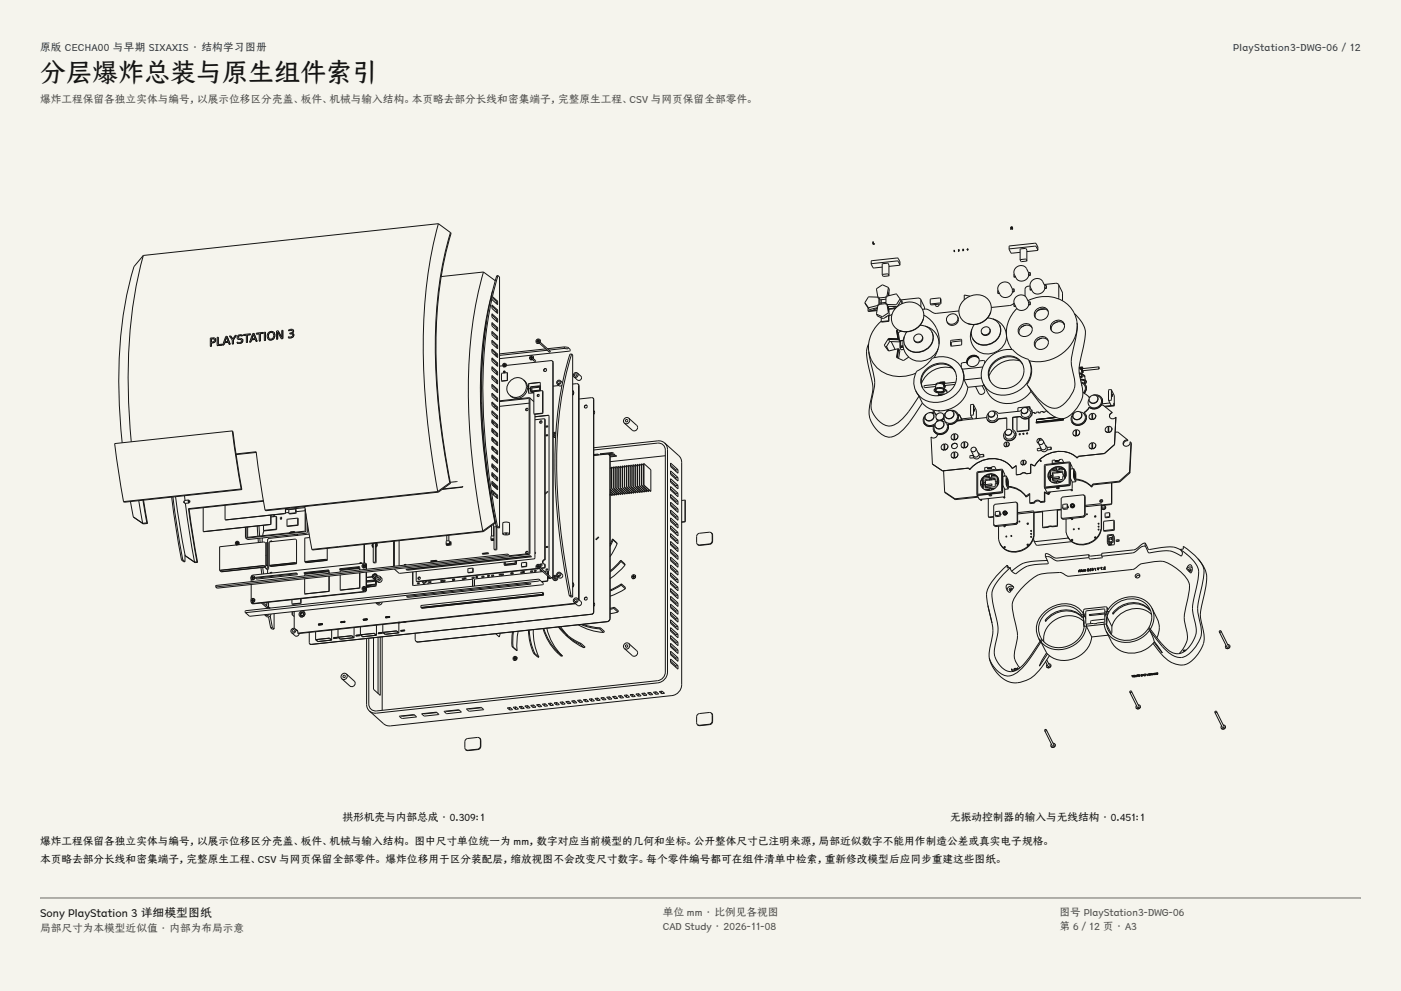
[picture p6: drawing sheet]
<svg xmlns="http://www.w3.org/2000/svg" width="420mm" height="297mm" viewBox="0 0 420 297" stroke-linecap="round" stroke-linejoin="round" font-family="sans-serif">
<defs><g id="words">
<text font-size="7.8" fill="#141413" x="12" y="24.7">分层爆炸总装与原生组件索引</text>
<text font-size="3.5" fill="#141413" x="12" y="274.9">Sony PlayStation 3 详细模型图纸</text>
<g font-size="3.2" fill="#1b365d">
<text x="12" y="15.3">原版 CECHA00 与早期 SIXAXIS · 结构学习图册</text>
<text x="369.7" y="15.3">PlayStation3-DWG-06 / 12</text>
</g>
<g font-size="3.2" fill="#504e49">
<text x="12" y="30.9">爆炸工程保留各独立实体与编号，以展示位移区分壳盖、板件、机械与输入结构。本页略去部分长线和密集端子，完整原生工程、CSV 与网页保留全部零件。</text>
<text x="198.7" y="274.5">单位 mm · 比例见各视图</text>
<text x="317.6" y="274.5">图号 PlayStation3-DWG-06</text>
<text x="12" y="279.3">局部尺寸为本模型近似值 · 内部为布局示意</text>
<text x="198.7" y="278.8">CAD Study · 2026-11-08</text>
<text x="317.6" y="278.8">第 6 / 12 页 · A3</text>
</g>
<g font-size="3.2" fill="#141413">
<text x="102.7" y="246">拱形机壳与内部总成 · 0.309:1</text>
<text x="284.8" y="246">无振动控制器的输入与无线结构 · 0.451:1</text>
<text x="12" y="253.3">爆炸工程保留各独立实体与编号，以展示位移区分壳盖、板件、机械与输入结构。 图中尺寸单位统一为 mm，数字对应当前模型的几何和坐标。公开整体尺寸已注明来源，局部近似数字不能用作制造公差或真实电子规格。</text>
<text x="12" y="258.6">本页略去部分长线和密集端子，完整原生工程、CSV 与网页保留全部零件。 爆炸位移用于区分装配层，缩放视图不会改变尺寸数字。每个零件编号都可在组件清单中检索，重新修改模型后应同步重建这些图纸。</text>
</g>
</g></defs>
<g fill="#f5f4ed">
<path d="M0 0h420v297h-420z"/>
<path d="M12 12h396v275h-396z"/>
</g>
<g fill="none" stroke="#141413" stroke-width=".3">
<path d="M43 76.6l-2.8 3.3a129.2 129.2 0 0 0-4.1 47.3l.5 5.5M43 76.6a152.2 152.2 0 0 0-3.9 53l.2 2.8M131.4 67a151.5 151.5 0 0 0-3.8 53.6l1.7 14.9 1.9 11.8M131.4 67l-88.4 9.6M131.4 67l3.6 2.7M135 69.7a128.4 128.4 0 0 0-4 46.4 241.4 241.4 0 0 0 3.8 28.6M135 69.7l.2 .2a128.4 128.4 0 0 0-4 46.4 241.4 241.4 0 0 0 3.8 28.6M261.2 78.3l7.9-1 .7 1.1M261.2 78.3h.1M261.2 79.2l7.9-1 .7 1.2M261.2 79.2l.7 1.1 2.6-.2M261.2 78.3v.9"/>
<path d="M261.7 73.2h.1M261.8 72.4h.1M261.8 72.4l-.1 .8M261.8 72.4v.7h.4l-.5 .1M264.5 79.1h.1M264.5 79.1l1.7-.2 .3 .5M264.5 79.1v3.2M266.5 79.4h.1M266.5 79.4v3.2M269.8 78.4v.1M269.8 78.5h.1M269.8 79.4l-3.3 .4"/>
<path d="M269.8 78.5v.9M286 75.1h.1M286 75v.1M286 75.4h.1M286.1 75v.3M286.1 75l-.1 .1M286.1 75h.1M286.2 75.3v.1M286.2 75.3l-.2 .1M286.2 75.3h.1M286.2 75.4h.1M286.2 75.4h-.2"/>
<path d="M287.3 75.3h.1M287.3 74.9h.1M287.3 74.8v.1M287.4 74.8l.1 .1M287.4 74.9h.1M287.4 74.9h-.1M287.5 74.9h.1M287.5 75l-.2 .2M287.5 74.9v.1M287.5 75h.1M287.5 75l-.2 .2h.2M287.5 75.2h.1"/>
<path d="M287.5 75.2l-.2 .1M288.6 75.1h.1M288.6 74.7v.1M288.6 74.8h.1M288.7 74.8h-.1M288.7 74.7h-.1M288.7 74.7l.1 .1M288.7 74.7v.1M288.7 74.7h.1M288.8 74.8v.2M288.8 74.9h.1M288.8 74.8h.1"/>
<path d="M288.8 75l-.1 .1M288.8 74.7h.1M288.9 74.7h.1M288.9 74.7l-.1 .2M288.9 74.9h.1M288.9 74.9v.1M288.9 75l-.2 .1M289.9 74.9h.1M290.1 74.9h-.2M290.1 74.6l-.2 .2M290.1 74.5v.1M290.1 74.5l-.2 .3"/>
<path d="M290.1 74.5v.5M290.1 74.9h.1M290.1 75h.1M290.2 74.9h-.3M302.5 73.8l7.9-.9 .7 1.1M302.5 73.8v.1M302.5 74.7l7.9-.9 .7 1.1M302.5 74.7v.1M302.5 73.8v.9M302.5 74.8l.8 1.1 2.5-.3M303.1 68.4l.3 .1M303.1 68.1v.2l.3-.2"/>
<path d="M303.1 68.7l-.1 .1M303.1 68.4h.1M303.1 68.7v.1M303.1 68.4v.4M303.1 68.1h.1M303.1 68.8h-.1M303.3 68.1h.1M303.3 68.1h-.2M303.4 68.1h.1M303.4 68.5h.1M303.4 68.5l.1 .2M303.5 68.3l.2 .4"/>
<path d="M303.5 68.1l-.5-.1v.8M303.5 68.1h.1M303.5 68.1v.1M303.5 68.7h.1M303.5 68.2v.1M303.7 68.7h.1M303.7 68.7h-.2M305.8 74.7h.1M305.8 74.7l1.7-.3 .3 .6M305.8 77.9l.3 .5 1.7-.2M305.8 77.9l1.7-.3 .3 .6M305.8 74.7v3.2"/>
<path d="M307.8 75h.1M307.8 78.2h.1M307.8 75v3.2M311.1 74h.1M311.1 74.9l-3.3 .5M311.1 74v.9M76.1 99.9l-.3 .1-1 2.5M76.1 99.9h.1M76.1 99.9l1 2.4M78 100h.1M78 100v2.2M78.9 99.6l-2.1 .2v.3"/>
<path d="M78.9 99.6h.1M78.9 99.9h.1M78.9 99.6v.3M78.9 99.9l-.9 .1M79.6 99.5h.1M79.6 99.5l-.4 .1v2.5M79.6 99.5v2.5M81.2 99.6l-.5 .3M81.2 99.6a.97 .97 0 0 1 .8 1.2 .97 .97 0 0 1-1.3 .6l-.2-.7 .2-.8M82 99.5a1.34 1.34 0 0 0-1.7 .4 1.34 1.34 0 0 0 .2 1.8M82 99.5h.1M82 99.5l.1 .1a1.44 1.44 0 0 1-.9 2.3"/>
<path d="M83.4 99.1l-.5 .1v2.5M83.4 99.1h.1M84.8 99h-.3v2.1l-1.1-2M84.8 99h.1M84.8 99v2.5M86.5 99.2h.1M86.5 99.2l.4-.2a.46 .46 0 0 1 .5-.1 .46 .46 0 0 1 .3 .6l-.8 .3v.3M87.9 98.8l-1-.1-.4 .2v.3M87.9 98.8h.1M87.9 98.8l.1 .6-.4 .4 .3 .2M87.9 100h.1M144.9 81.5a141.2 141.2 0 0 0-3.8 51.7l1.7 14.5 1.9 11.5"/>
<path d="M144.9 81.5l-12.6 1.4M144.9 81.5l3.6 2.6M145.8 96.7a161.6 161.6 0 0 0 1.7 54.2l1 5.8M147.2 88.9l1.6 1.4M147.4 89.1l-.1 .5M147.5 89.6h-.4a150.5 150.5 0 0 0-1 51.8l2.6 16.2M147.5 89.6a150.5 150.5 0 0 0-1 51.8l2.6 16.2M147.5 96.7l1.7 1.5v1l-1.7-1.5zM147.5 94l1.7 1.6v1l-1.7-1.5zM147.5 91.8l1.3 1.2M147.5 94.4l1.3 1.2M147.5 97.1l1.3 1.2"/>
<path d="M147.5 99.7l1.3 1.2M147.5 89.6l1.7 1.7v-1M147.5 91.4l1.7 1.5v1.1l-1.7-1.6zM147.5 99.3l1.7 1.6v1l-1.7-1.6zM147.6 88.9l1.6 1.4M147.6 88.9h-.4M147.7 87.2a130.8 130.8 0 0 0-2.5 49.3l1.3 9.8 1.8 10.2M148.8 90.3v.7M148.8 93v.6M148.8 95.6v.7M148.8 98.3v.6M149.2 90.3h-.4"/>
<path d="M149.2 92.9l-.4 .1M149.2 95.6h-.4M149.2 98.2l-.4 .1M149.3 82.6h-.4l-1.7 6.3M149.3 82.6l-1.7 6.3M149.3 82.6l.5 .4v75.2M259.3 90.8h.1M259.3 90.8l.3 .5M259.6 91.3h.1M259.6 91.3v.1M259.6 91.4l1.1 1.4 2.4-.6M260.2 92.2v1"/>
<path d="M260.3 89.1h3.1v2.3l-3.1 .8-1-1.5zM262.8 94.1l.2 .6M262.8 86.5l1.7-1.1 1.8 .7-.5 2.9-2.5 .3zM262.9 93.1l-2.6 .3-.1-.2M262.9 92.9l-2.7 .3M263 92.2a.87 .87 0 0 1-1.3 .3M263 94.6v.1M263.3 91.3l2.5-.3 .5 2.7-1.8 1.2-1.7-.7zM263.5 89.3l.3 .6M263.8 89.9v1.3M264.2 96.3a9.2 9.2 0 0 0-2.9 11.4 9.2 9.2 0 0 0 10.8 4.9l2.4-.7M264.2 89.8v1.3"/>
<path d="M264.2 95.2v1.2M264.5 82.3l1.7-.2 .3 .5M264.5 82.3h.1M264.5 82.3l.3 .5 1.7-.2M265.6 90.6l-1.8 .2M265.6 89.7l-1.8 .2M265.6 88.9l3.1-.8 1.1 1.5-1.1 1.7-3-.1zM265.9 94.8l-.4 .2M265.9 91.2l.3 .6M266.2 91.8l.3 2.6-1.7 1.1-1.8-.8M266.3 86.2l.3 .5M266.4 96.1l-2.2 .3"/>
<path d="M266.4 92.5l-.1 .1M266.4 88.1v.5M266.4 91.8v1.2M266.4 94.5v1.6M266.4 96.1l.1 .2M266.4 92.5l.1 .2M266.5 96.3l-2.2 .2-.1-.1M266.5 87.6v1M266.5 92.7v.7M266.5 94.4v1.9M266.5 86.7h.1M266.6 86.7l-.3 2"/>
<path d="M267.4 94.3l-.9 .4M267.7 91.9l.3 .2 .7-.2M268.4 92.5l-1.9 .2M268.6 92.3l-2.2 .2M268.7 92.1a4.8 4.8 0 0 1 8.1 1.4 5.2 5.2 0 0 1-2.8 5.3 5.2 5.2 0 0 1-5.9-1 4.2 4.2 0 0 1 .6-5.7zM268.8 99.1l.5 2.7M268.8 99.1l.2 .1M268.9 98.9l.4 .8M268.9 98.9v.1M268.9 99l.1 .2M268.9 99l-.1 .1M269 99.2l.4 2.6"/>
<path d="M269.1 98.8l-.2 .1M269.3 99.7l.5 2.8M269.8 89.5l.3 .6M270 90.1h.1M270.1 90.1l-1.1 1.8-2.8-.1M270.1 99.2l-.8 .5M270.3 90.1h-.2M270.3 90.1v.9M270.3 90.1l.1 .9M271.9 99.4l-.9 1.8v1.2l.3 1.1M275.8 97.5l1.3 .2 1.1 .5 1.2 1.3M276 89.7l.1 2.3"/>
<path d="M276 89.7l-.8-.4-5.2 .6M276 89.7l1.1 2.3 .1 .7M276.5 92.7a3.3 3.3 0 0 1 3.2 1 20 20 0 0 0 6.7-.4l1.1-.1M276.8 95.6a5.3 5.3 0 0 1-7 3.5M276.9 94.4a8.6 8.6 0 0 1 4.6 8.8M277.4 97.8a5.3 5.3 0 0 1 4.1 5.6 5.3 5.3 0 0 1-5.1 4.8 5.2 5.2 0 0 1-5.3-7.3M278.9 91l.1 .3M279 91.2v.1M279.4 99.5a4.4 4.4 0 0 1-4.1 6 3.8 3.8 0 0 1-4-2M279.4 99.5v.1M279.4 99.6a4.4 4.4 0 0 1-4.1 6 3.8 3.8 0 0 1-4-2M281.5 91.2v.1a.56 .56 0 0 1-.4 .5 .56 .56 0 0 1-.6-.2l-.2-.3"/>
<path d="M281.9 89.4l-2.9 .2-.1 1.4M281.9 89.4l-.1 1.4-2.9 .2M281.9 89.4l.2 .3M282 89.6l.1 .1M282.1 89.7l-.1 1.4-3 .2M287 94.8a1.77 1.77 0 0 1-.9 2.2 1.77 1.77 0 0 1-2.2-.6M287 94.8a1.78 1.78 0 0 0-2.2-.5 1.78 1.78 0 0 0-.9 2.1M287 94.8a1.77 1.77 0 0 1-.7 2.5 1.77 1.77 0 0 1-2.4-.9M289 90a4.8 4.8 0 0 1 8.1 1.3 5.2 5.2 0 0 1-2.9 5.3 5.2 5.2 0 0 1-5.9-.9 4.2 4.2 0 0 1 .7-5.7zM290.8 88.8l-1.7-.4v1.5M292.1 97.3l-.7 1.1-.2 1.2 .3 1.7M294.3 99.7l.1 .2"/>
<path d="M294.3 99.8l.1 .1M296 95.3l1.9 .4 1 .7 .7 .9M296.7 98.5a1.37 1.37 0 0 1-.7 1.7 1.37 1.37 0 0 1-1.7-.5M296.7 98.5a1.37 1.37 0 0 0-1.7-.4 1.37 1.37 0 0 0-.7 1.6M296.7 98.5l.1 .2M296.7 98.6l.1 .1M296.8 98.7a1.37 1.37 0 0 1-.7 1.7 1.37 1.37 0 0 1-1.7-.5M297 93.4a5.3 5.3 0 0 1-7 3.5M297.6 95.6a5.3 5.3 0 0 1 4.1 5.7 5.3 5.3 0 0 1-5.1 4.7 5.2 5.2 0 0 1-5.3-7.3M299.1 87.9h.5M299.2 87.1l-.1 .8M299.6 87.8l-.5 .1"/>
<path d="M299.6 97.3a4.4 4.4 0 0 1-4.1 6 3.8 3.8 0 0 1-4-2M299.6 97.3l.1 .1M299.6 97.4h.1M299.7 97.4a4.4 4.4 0 0 1-4.1 6 3.8 3.8 0 0 1-4-2M303.5 86.6v.8M303.5 87.4v.1M303.5 87.4l.5 .1M303.5 86.6l-.6-1.2a2.05 2.05 0 0 0-2.6-.7 2.05 2.05 0 0 0-1 2.5 2.17 2.17 0 0 0 2 2 2.17 2.17 0 0 0 2.2-1.7M304 91.8h.5M304 86.6h-.5M304 83h.5M304 86.6v.9"/>
<path d="M304 86.6v.1M304 87.5h-.5M304 90.9a4.6 4.6 0 0 1-3.3 .9l-3.5 .4M304 82.2v.8M304 90.9v.9M304.4 82.9l-.4 .1M304.4 91.7l-.4 .1M304.8 92.5a9.4 9.4 0 0 0-1.4 12.3M306 97.6a1.93 1.93 0 0 1 2.4-.5 1.93 1.93 0 0 1 1 2.2 2.07 2.07 0 0 1-2.4 1.6 2.07 2.07 0 0 1-1.7-2.3zM307.5 97.5l-1.4 .6M308.1 90.1a10.2 10.2 0 0 1 14 3.9l.8 2.8M308.3 81.7v.8"/>
<path d="M308.3 90.5v.8M308.3 91.3l.6 .1M308.3 82.5l.6 .1M308.3 81.7l-.6-1.2a2.05 2.05 0 0 0-2.6-.7 2.05 2.05 0 0 0-1 2.5 2.17 2.17 0 0 0 2 2 2.17 2.17 0 0 0 2.3-1.7M308.3 90.5l-.6-1.2a2.05 2.05 0 0 0-2.6-.7 2.05 2.05 0 0 0-1 2.5 2.17 2.17 0 0 0 2 2 2.17 2.17 0 0 0 2.3-1.7M308.8 81.6l.1 1M308.8 90.4l.1 1M308.8 81.6l-.5 .1M308.8 81.6v.8M308.8 90.4v.8M308.8 82.4l-.5 .1M308.8 82.4l.1 .2"/>
<path d="M308.8 86.8l.5 .1M308.8 90.4l-.5 .1M308.8 91.2l-.5 .1M308.8 91.2l.1 .2M308.8 85.7a1.24 1.24 0 0 0-1.5 1v2M308.9 86l-.1 .8M309.2 86.8h-.4M309.4 98.2a2.23 2.23 0 0 0-2.7-.5 2.23 2.23 0 0 0-1.2 2.4M310.8 92.7a1.93 1.93 0 0 1 2.4-.6 1.93 1.93 0 0 1 1 2.3 2.07 2.07 0 0 1-2.4 1.6 2.07 2.07 0 0 1-1.7-2.3zM312.3 92.6l-1.3 .6M313 85.3l3.5-.4 .8 .4M313.1 86.4l.1 .1"/>
<path d="M313.2 85.6l-.6-1.2a2.05 2.05 0 0 0-2.6-.7 2.05 2.05 0 0 0-1.1 2.5 2.17 2.17 0 0 0 2.1 1.9 2.17 2.17 0 0 0 2.2-1.6M313.3 92.6l-1.8 .2M313.6 85.5l-.5 .1v.8M313.6 86.3l.1 .1M313.6 85.5l.1 .9M313.6 85.5v.8M313.6 86.3l-.5 .1M313.7 86.4l-.5 .1M314.2 93.3a2.23 2.23 0 0 0-2.6-.5 2.23 2.23 0 0 0-1.2 2.4M315.7 96.6a1.97 1.97 0 0 1 2.1-.6 1.97 1.97 0 0 1 1.3 1.7 2.15 2.15 0 0 1-1.8 2.1 2.15 2.15 0 0 1-2.4-1.6l.1-.6zM317.1 96.4l-1.3 .7M317.3 85.3a5.8 5.8 0 0 1 1.2 4.8"/>
<path d="M317.3 85.3v4.3M318.9 96.9l.2 .5M319.1 97.2a2.23 2.23 0 0 0-2.7-.5 2.23 2.23 0 0 0-1.2 2.4M322.1 93.9a8 8 0 0 1 2.9 8.8l-.2 1.1a24.1 24.1 0 0 0-1.1 8.7 15.7 15.7 0 0 1 .7 6.8 9.7 9.7 0 0 1-5.7 6.2M322.9 96.8a21.4 21.4 0 0 1-1.2 8 12.4 12.4 0 0 0 .3 8.2 8 8 0 0 1-3.2 8.2 4.2 4.2 0 0 1-6-.3l-2-1.9-3-3.8a6.5 6.5 0 0 0 .7-7M322.9 96.8a11.4 11.4 0 0 1-11.5 11.6l-2.9-.3M63 103.8h.1M63.4 101.6v.9l.8-.2v-.7M63.4 102.8h.1M63.4 103.8h.1M63.4 102.8v1M63.4 101.6h.1"/>
<path d="M63.4 101.6h.8M63.4 103.8h-.3M64.2 101.6h.1M64.5 101.4l-1.5-.1v2.5M64.5 101.4h.1M64.5 101.4a.91 .91 0 0 1-.1 1.1 .91 .91 0 0 1-1 .3M65.1 103.6h.1M65.4 101.1h-.3v2.5M65.4 101.1h.1M65.4 101.1v2.2l1.2-.2M66.6 103.1h.1M66.6 103.4h.1"/>
<path d="M66.6 103.1v.3M66.6 103.4l-1.5 .2M66.7 103.4h.1M67.1 103.4h.1M67.1 103.4h-.4M67.3 102.7l1.1-.1 .3 .6M67.3 102.7h.1M67.3 102.7l-.2 .7M67.9 101.1l.4 1.2-.9 .1zM68.1 100.8h-.4l-1 2.6M68.1 100.8h.1M68.1 100.8l.9 2.4"/>
<path d="M68.7 103.2h.1M69 103.2h.1M69 103.2h-.3M69.1 100.7h-.3l.8 1.2v1.2M69.1 100.7h.1M69.6 103.1h.1M70 101.9h.1M70 103.1h.1M70 101.9v1.2M70 103.1h-.4M70.8 100.5h-.3l-.7 1.1-.7-.9M70.8 100.5h.1"/>
<path d="M70.8 100.5l-.8 1.4M71.1 102.8h.1M71.1 102.8l.8 .1M71.2 101.5h.1M71.2 101.6l.6 .1M71.8 101.7h.1M71.8 101.7h.2M72 101.7h.1M72 101.7l.3 .2M72.3 101.9h.1M72.3 101.9a.72 .72 0 0 1-.3 .8 .72 .72 0 0 1-.9-.2v.3M72.6 102.6l-.7 .3"/>
<path d="M72.6 101.6h.1M72.6 101.6l.2 .5M72.6 100.4l-.1-.1a.9 .9 0 0 0-1.1 .2 .9 .9 0 0 0-.2 1M72.6 100.4h.1M72.6 100.7h.1M72.6 100.4v.3M72.6 100.7l-.1-.1a.55 .55 0 0 0-.8 0 .55 .55 0 0 0-.1 .8l1 .2M72.8 102.1l-.2 .5M73 100.5l.9-.1v2.2M73 100.5h.1M73.9 102.6h.1M74.2 100.4h.1"/>
<path d="M74.2 102.6h.1M74.2 100.4v2.2M74.2 102.6h-.3M74.8 102.5h.1M75.1 100l-2.1 .3v.2M75.1 100h.1M75.1 100.3h.1M75.1 100v.3M75.1 100.3l-.9 .1M75.2 102.5h.1M75.2 102.5h-.4M75.4 101.8l1.1-.1 .2 .6"/>
<path d="M75.4 101.8h.1M75.4 101.8l-.2 .7M75.9 100.3l.5 1.2-.9 .1zM76.7 102.3h.1M76.8 100.1l.9-.1v2.2M76.8 100.1h.1M77.1 102.3h.1M77.1 102.3h-.4M77.7 102.2h.1M78 102.2h.1M78 102.2h-.3M79.2 102.1h.1"/>
<path d="M79.6 102h.1M79.6 102l-.4 .1M80.5 101.7l.7 .2M80.5 101.7h.1M82.9 101.7h.1M83.2 101.6h.1M83.2 101.6l-.3 .1M84.3 101.5h.1M84.3 101.5l-1.1-1.9v2M84.8 101.5h.1M84.8 101.5h-.5M86.4 101.2l.4 .1"/>
<path d="M86.9 100.1h.7M86.9 100.1h.1M87.1 101.3h-.3M87.6 100.1h.1M87.6 100.1a.72 .72 0 0 1-.3 .9 .72 .72 0 0 1-.9-.1v.3M87.9 100l.2 .4M88.1 100.4l-.3 .6-.7 .3M144.5 110.3h-.2M144.6 108l-.1 .1M144.7 107.1h-.2M144.7 106.6h-.1M147.5 117.8l1.7 1.6v1l-1.7-1.6z"/>
<path d="M147.5 115.2l1.7 1.5v1l-1.7-1.5zM147.5 102.3l1.3 1.2M147.5 112.5l1.7 1.6v1l-1.7-1.5zM147.5 112.9l1.3 1.2M147.5 109.9l1.7 1.5v1.1l-1.7-1.6zM147.5 110.3l1.3 1.2M147.5 105l1.3 1.2v.6M147.5 107.6l1.3 1.2M147.5 115.6l1.3 1.2M147.5 118.2l1.3 1.2M147.5 102l1.7 1.5v1l-1.7-1.5zM147.5 104.6l1.7 1.5v1.1l-1.7-1.6z"/>
<path d="M147.5 107.2l1.7 1.6v1l-1.7-1.5zM147.6 107.7h-.1M148.8 106.6h-.2M148.8 100.9v.6M148.8 103.5v.7M148.8 108.8v.7M148.8 111.5v.6M148.8 114.1v.7M148.8 116.8v.6M148.8 119.4v.6M149.2 106.1l-1.1 .1M149.2 108.8h-.4"/>
<path d="M149.2 100.9h-.4M149.2 103.5h-.4M149.2 111.4l-.4 .1M149.2 114.1h-.4M149.2 116.7l-.4 .1M149.2 119.4h-.4M150.4 114.2h.1M150.7 109.6l-.9 .1M150.8 109.4l.8-.1zM150.8 109.4h.1M150.8 109.8h.1M151 111.6h.1"/>
<path d="M151.1 111.3l.1 .2zM151.2 109v.8zM151.2 109.4v.1M151.2 109.4h.1M151.2 109h.1M151.3 109.4h-.1M151.3 111.3l-.2 .2M151.3 111.2v.4h-.3M151.3 111.2l-.3 .1v.3M151.3 111.2l.1 .1M151.3 111.3h.1M151.4 111.3v.3h-.3"/>
<path d="M151.6 109a.56 .56 0 0 0-.8 .1 .56 .56 0 0 0 0 .7M151.6 109a.58 .58 0 0 1 .1 .6 .58 .58 0 0 1-.6 .3l-.3-.1M151.6 109h.1M151.6 109a.58 .58 0 0 1 .1 .6 .58 .58 0 0 1-.5 .4l-.3-.2M151.7 109.6l-.2 .3M152.1 111.7l-1.7 .2v2.3M152.1 111.7v.1M152.1 111.7h.1M152.1 111.8v2.2l-1.7 .2M157 113.9a3.1 3.1 0 0 1 0 4.1 3.1 3.1 0 0 1-4.2 .5M157 113.9a3.1 3.1 0 0 0-4.2 .4 3.1 3.1 0 0 0 0 4.2M157 113.9a3.1 3.1 0 0 1 .3 4.4 3.1 3.1 0 0 1-4.5 .2"/>
<path d="M158.8 119.2l.1 46.6-.3 .4-6 .6M158.8 119.2l-9 .9M158.8 119.2l1.2 1.2M158.9 107.2l.9-.1-.5 .2M158.9 107.2l.4 .1M158.9 107.2h.1M158.9 107.7h.1M159 116.5h-.5M159.1 117.4l.3 .2M159.2 116.1l2.5-.3 .1 1.1-2.6 .3zM159.3 107.3l.1 .4M159.3 107.2h-.4"/>
<path d="M159.3 117.6h.1M159.4 106.8v.5M159.4 106.8l-.1 .9M159.4 106.8h-.1M159.5 116.3v.9M159.5 116.3h.1M159.7 106.8a.62 .62 0 0 0-.8 .1 .62 .62 0 0 0 0 .8M159.7 106.8a.62 .62 0 0 1 0 .8 .62 .62 0 0 1-.8 .1M159.7 106.8h.1M159.8 106.8h.1M159.8 106.8a.64 .64 0 0 1 .1 .7 .64 .64 0 0 1-.6 .4l-.3-.2M159.9 107.5l.6 .5-.1 .3-.8-.6"/>
<path d="M160 117.6h-.6M160 117.7l-1.5 .1M160.8 102.3l1-.2zM160.8 102.7l.1 .1M160.9 102.8h.1M161.3 101.8v.9zM161.3 102.3h.1M161.3 102.2h.1M161.3 101.8h.1M161.4 102.2h-.1M161.6 118.3l-.4 .1v.4M161.7 115.8h.1"/>
<path d="M161.8 101.7a.68 .68 0 0 0-1 .1 .68 .68 0 0 0 0 .9M161.8 101.7a.68 .68 0 0 1 0 .9 .68 .68 0 0 1-1 .1M161.8 101.7v.1M161.8 101.8h.1M161.8 116l-2.3 .3M161.8 101.8a.68 .68 0 0 1 0 .9 .68 .68 0 0 1-.9 .1M161.9 102.5l3 2.9-.3 .1-3-2.7M161.9 114.7l-3.3 .3-.1 2.8M161.9 115.6l-2.8 .3v1.5M161.9 115.6l.1 .1M162 117l-2.9 .4M162 115.7h.1"/>
<path d="M162 117.1l-.1-2.4-3.2 .2-.2 .3v2.6M162.6 117.1l-2.4 .2-.2 .3 .1 6.4M162.6 117.1l.1 6.5-.2 .2-2.3 .3M162.6 117.1l.1 .1M162.6 117.2h.1M162.7 117.2l.1 6.5-.2 .2-2.4 .2M163.6 104.6l-13.8 1.5M163.8 110.6a.47 .47 0 0 0-.7 .1 .47 .47 0 0 0 0 .6M164.1 105l-14.3 1.5M165.6 108.2l.2 .4M165.6 108.2l-.4-.1-13.5 1.4M165.6 108.2h.1"/>
<path d="M165.8 108.6v64l-.2 .5M167.1 115.1l.5 .5M167.6 115.5l-1.8 .2M168 114.1a.68 .68 0 0 1 0 .9 .68 .68 0 0 1-.9 .1M168 114.1a.68 .68 0 0 0-.9 .1 .68 .68 0 0 0 0 .9M168 114.1l.6 .6M168.5 115.5l-.5 .2-.4-.1M169.1 104.4l-4.5 .5M169.2 104l1.1 .2M169.2 104l-.1 .4M169.2 104l-5.1 .5M170.3 104.2l.6 .5-.2 .5-20.9 2.3"/>
<path d="M170.3 104.2l-.2 .3-1-.1M171.4 106.1h-.6a120.3 120.3 0 0 0-4 44.8 229.6 229.6 0 0 0 3.8 27.6M171.4 106.1a120.3 120.3 0 0 0-4.1 44.7 229.6 229.6 0 0 0 3.9 27.6M171.4 106.1l.3 .3v72.5M171.7 117.1h.1M171.7 115.1h1.6M171.7 117.1l.3 .6-.3 .7M173.1 111.8a.78 .78 0 0 1 0 1.1 .78 .78 0 0 1-1 .1M173.1 111.8a.78 .78 0 0 0-1 .1 .78 .78 0 0 0 0 1.1M173.1 111.8l1 .9a.78 .78 0 0 1 0 1.1 .78 .78 0 0 1-1 .1l-1-.9M173.3 115.1l.1 .4v64.1M173.3 115.1l.1 .1"/>
<path d="M173.3 115.2h.1M173.4 115.2l.2 .4v64.2M177.8 119.3l.2 .4v63.7l-.2 .5-.4 .2M177.8 119.3l-.4-.1-3.8 .4M177.8 119.3h.1M260.4 103a11.8 11.8 0 0 0 .2 8l.3 .9a12.5 12.5 0 0 1 0 8.8 8.2 8.2 0 0 0 5.4 10.3 7.7 7.7 0 0 0 5.9-3.8l4.3-6.4M260.4 105.4l.6 3a20 20 0 0 1 1 8.1l-.4 2a6.7 6.7 0 0 0 5.2 9.2 11 11 0 0 0 6.1-5.1l2.6-3.9M265.8 103.8l.6 1.4M266.3 101.5l-1.2 2 1.3 1.7M266.3 101.5l.4 .9M266.3 101.5h.1M266.4 101.5l.1 .2"/>
<path d="M266.4 101.4l2.8 .1 .1 .2M266.4 101.4v.1M266.4 101.4l.1 .2M266.5 101.7l2.9 .1M266.5 101.6v.1M266.5 101.6l2.9 .1M266.7 102.4l-1.1 1.7M266.7 102.4l3.1 .1M267.2 102.4l1.1 2.3M269.2 104.5l-2.8 .7M269.2 104.5l-.3 2.6M269.2 104.5l.2 .2"/>
<path d="M269.3 104.6l-.4 2.5M269.4 104.5l.4 .7-.4 2.2M269.4 104.5l-.2 .1M269.4 101.8l.4 .7M269.4 104.5l-.5 2.6M269.8 104.2l.3 .6 .9-.1M270 103.7l.1 .5M270 102.4h-.2M270.1 102.1v.1M270.7 103.6l-.7 .1M270.7 103.8l-.9 .1M270.8 102.1l-.8 .1v1.5"/>
<path d="M270.8 102l-1 .1v2.1M270.8 104.1l-1 .1M271.3 103.5v.1M271.3 103.6h.1M272.4 107l-1.6 1.1-1.9-1M274 101.9l.1 .2M274.1 102v.1M274.5 117.2l1 1.5M275.5 118.7l1 2.1M276.5 100.7a1.37 1.37 0 0 1-.7 1.7 1.37 1.37 0 0 1-1.8-.5M276.5 100.7a1.37 1.37 0 0 0-1.8-.4 1.37 1.37 0 0 0-.7 1.6M276.5 100.7l.1 .2"/>
<path d="M276.5 100.8l.1 .1M276.6 100.9a1.37 1.37 0 0 1-.7 1.7 1.37 1.37 0 0 1-1.8-.5M277.2 111.2a6.1 6.1 0 0 1 7.7-1.6 4.8 4.8 0 0 1-.9 8.1 5.1 5.1 0 0 1-7.9-2.6 4.5 4.5 0 0 1 1.1-3.9zM280.1 116.9a2.16 2.16 0 0 1 3.3 0M280.1 116.9v.1M280.1 117a2.16 2.16 0 0 1 3.3 0M280.1 117a2.19 2.19 0 0 0 3.3 0M280.4 117a1.69 1.69 0 0 1 2.6 0M280.4 117a1.71 1.71 0 0 0 2.6 0M280.4 117a1.8 1.8 0 0 0 2.6 0M280.6 115.4a1.59 1.59 0 0 1 2.3 0M280.6 115.4l-.1 .1"/>
<path d="M280.6 115.4l-.2 1M280.6 115.2l-3.5 .4-.1 .1 .1 .5 3.4-.4M280.7 116.6l-.2 .3a1.49 1.49 0 0 0 2.4 0l-.2-.3M281.2 104.5l-1.2 2.7M281.5 117.8l-.1 .6M281.9 114.6v.1M281.9 114.6h.1M282.1 114.7h.1M282.3 114.7l-.2-.2-.3 .2M282.4 114.8v-.2v.2M282.5 114.6l-.2-.1-.1 .2M282.5 118.3l-.8 .2"/>
<path d="M282.6 114.9v-.3l.1 .3M282.7 114.6l-.2-.1v.3M282.9 114.6v.3M282.9 114.5v.7M282.9 114.5h.1M282.9 115.4v.1M282.9 115.4l.2 1M282.9 115.2l.2 .7M282.9 115.2a1.53 1.53 0 0 0-2.4 0v.3M282.9 115.2v.3M283 115.6l.1 .2M283 114.6l-.2-.1-.1 .5"/>
<path d="M283 114.9h-.1M283 118.2l-1 .1-.8 .3M283 116h.1M283.1 115.9h.1M283.2 114.9l-.1-.4 .3 1.4M283.2 118.1l-1.3 .1-.8 .4M283.3 114.9l-.3-.5v1l.4 .6M283.3 115.5l-.1 .5h-.2M283.3 116.7l.5 .3 .1 .4M283.4 116h.1M283.4 115.9v.1M283.4 115.9h.1"/>
<path d="M283.4 116.9v.1M283.4 117l.5 .4M283.9 117.4h.1M283.9 117.4v.3M285.1 102l3.1-.3 .1 1.6-3.2 .4-.1-1.4zM285.5 110.3a7.8 7.8 0 0 0-9.3 4.6M286.3 115.2l-3.1 .3-.1 .4M286.4 111.4a5.3 5.3 0 0 0-8.3-.7 4.6 4.6 0 0 0-1.5 5.6M286.5 114.6l-3.4 .3M288.3 110.3a7.1 7.1 0 0 1-4.2 9.5 7.2 7.2 0 0 1-9.6-2.6M288.3 110.3a7 7 0 0 0-8.9-2.9 12.1 12.1 0 0 1-4.6 3.9 6.3 6.3 0 0 0-.3 5.9M288.3 110.3l.1 .3"/>
<path d="M288.3 102.2l-3 .3-.1 1.2M288.4 110.6l.1 .1M288.5 110.7a6 6 0 0 1 .5 3.1M289 113.8l1.1 2.3M289.8 108.6l-1.4 .2-.2 .3v1M290.1 116.1a8.2 8.2 0 0 1-12.7 5.5l-.9-.8M291.5 101.3l.1 .1M291.6 101.4h.1M293.2 107.1a2.05 2.05 0 0 0-2.2-.2 2.05 2.05 0 0 0-1.1 1.8M293.4 107.4a1.94 1.94 0 0 0-2.4-.6 1.94 1.94 0 0 0-1 2.4 2.01 2.01 0 0 1 1.1-2.1 2.01 2.01 0 0 1 2.4 .4M293.5 108.2a1.68 1.68 0 0 0-.9-1.7 1.68 1.68 0 0 0-2 .4l-.7 1-.1 .7M293.5 108.2l1.5-.1 .2 .7"/>
<path d="M293.5 108.2a1.9 1.9 0 0 1-1.7 1.7 1.9 1.9 0 0 1-2-1.3M294.2 113.3l-5.2 .5M294.5 115.6l.6 1.4a.96 .96 0 0 1-.5 1.1 .96 .96 0 0 1-1.2-.3l-1-2M294.6 110l-6.1 .7M294.8 115a8.2 8.2 0 0 0 4.5 5.5 8.5 8.5 0 0 0 9.8-3.2M295.1 115.5l-5 .6M297.4 109a6.1 6.1 0 0 1 7.7-1.6 4.8 4.8 0 0 1-.9 8.1 5.1 5.1 0 0 1-7.8-2.6 4.5 4.5 0 0 1 1-3.9zM305.7 108.2a7.8 7.8 0 0 0-9.2 4.5M306.6 109.3a5.3 5.3 0 0 0-8.3-.8 4.6 4.6 0 0 0-1.5 5.6M308.2 115.7l.9 1.6M308.5 108.2l-.2-.4a11.1 11.1 0 0 1-4.7-3 8.2 8.2 0 0 0-9.4 8l.6 2.2M308.5 108.2a7.1 7.1 0 0 1-4.2 9.4 7.2 7.2 0 0 1-9.5-2.6"/>
<path d="M309.1 117.3l2.7 3.6a12.8 12.8 0 0 0 5.4 4.4l1.5 .2M310.8 101.5a1.93 1.93 0 0 1 2.4-.6 1.93 1.93 0 0 1 1 2.3 2.07 2.07 0 0 1-2.4 1.6 2.07 2.07 0 0 1-1.7-2.3zM312.3 101.3l-1.3 .7M314.2 102.1a2.23 2.23 0 0 0-2.6-.5 2.23 2.23 0 0 0-1.2 2.4M323.5 110.1l.1 .1M323.5 110.5l.7 .5M323.5 110.3l.7 .5M323.5 111.7a1.19 1.19 0 0 1 1.2 .8M323.5 111.8a1.18 1.18 0 0 1 1.2 .8M323.6 112l.6 .2 .2 .4M323.7 110.3v-.1l.1 .2M323.8 110.2l-.1-.1-.1 .2"/>
<path d="M323.9 113.6l.5 .1a1.23 1.23 0 0 1 1.3 .7M323.9 113.7l.6 .1a1.22 1.22 0 0 1 1.2 .7M323.9 110.1l.1 .4zM323.9 113.9l1.4 .4v.4l-.3 .2M324.1 112.2l.1 .4-.5 .3M324.1 114.5l1 .4 .4 .6M324.1 110.2l-.2-.2-.1 .4M324.1 110.5h.1M324.1 114.8a1.7 1.7 0 0 1 1.3 1.3 1.7 1.7 0 0 1-.7 1.7M324.2 110.2v.3M324.2 110.1v.6M324.2 110.1h.1"/>
<path d="M324.2 111h.1M324.2 111l.2 1M324.2 110.8l.3 .7M324.2 110.8v.2M324.3 115.3v.3M324.3 111.1l.1 .3M324.3 110.2l-.2-.1v.4M324.4 111.6h-.1M324.4 112.5l-.7 .5M324.4 112.6l-.6 .5M324.4 110.1l.1 .4M324.4 110.1h.1"/>
<path d="M324.5 110.1l.2 1.4M324.5 111.5h.1M324.6 110.5l-.2-.5v1l.3 .5M324.7 117.8h-.1M324.7 111.1l-.1 .5-.3-.1M324.7 112.3l.4 .3 .1 .4M324.7 111.5h.1M324.7 112.5h.1M324.7 112.6l-.2 .4-.7 .3M324.7 112.5l.5 .4M324.7 112.5v.1M325 114.1l.2 .4-.3 .3"/>
<path d="M325.2 112.9v.1M325.2 112.9l.2 1M325.3 114.5l-.3 .4M325.5 115.5a2.06 2.06 0 0 1-.6 2.4l1.1 .6 .5 .7 .4-.4M325.5 115.5v.1M325.5 115.6a2.05 2.05 0 0 1-.5 2.3M325.7 114.4v.1M325.7 114.5l-.5 .6M327.8 118.4l1-.1a1.94 1.94 0 0 1 1.5 1.1M328.6 118.6a1.78 1.78 0 0 1 1.7 1.6 1.78 1.78 0 0 1-1.4 1.9 1.75 1.75 0 0 1-2.2-.3 1.75 1.75 0 0 1-.2-2.2M329 119a1.37 1.37 0 0 1-.7 1.7 1.37 1.37 0 0 1-1.7-.5M329 119a1.37 1.37 0 0 0-1.7-.4 1.37 1.37 0 0 0-.7 1.6"/>
<path d="M329 119l.1 .1M329 119.1h.1M329.1 119.1a1.37 1.37 0 0 1-.7 1.7 1.37 1.37 0 0 1-1.8-.5M329.4 110l.1 .6M329.4 110l-4.9 .5M329.5 110.6l-5 .5v.4M330.3 119.4a2.4 2.4 0 0 1-.9 2.7 2.4 2.4 0 0 1-2.9-.1M330.3 119.4h.1M330.4 119.4a2.4 2.4 0 0 1-.9 2.8 2.4 2.4 0 0 1-2.9-.1M332.3 119.9h.1M332.3 119.9l.8 1.6M333.2 116.8l-.9 .2v2.9"/>
<path d="M333.2 116.8v.1M333.2 116.8l.8 1.7M333.2 116.9v2.9l-.9 .1M333.4 118l.1 .9zM334 118.5h.1M334 118.5v.1M334 118.6v3l-2.7 .3M69.6 129.1l2.7 17.4M69.6 129.1l-35.2 3.8 2.6 17.4M69.6 129.1l.2 .2 2.7 17.4M70.7 136l6.1-.6 2.7 17.5M76.8 135.6l-6 .6"/>
<path d="M144.4 120.7h-.2M144.4 120.9l-.2 .1M144.5 122.3l-.2 .1M147.5 139l1.7 1.5v1l-1.7-1.5zM147.5 136.3l1.7 1.6v1l-1.7-1.6zM147.5 134.1l1.3 1.2M147.5 120.8l1.3 1.2M147.5 123.5l1.3 1.2M147.5 126.1l1.3 1.2M147.5 128.8l1.3 1.2M147.5 131.4l1.3 1.2M147.5 136.7l1.3 1.2"/>
<path d="M147.5 139.3l1.3 1.2M147.5 120.5l1.7 1.5v1l-1.7-1.5zM147.5 123.1l1.7 1.5v1.1l-1.7-1.6zM147.5 125.7l1.7 1.6v1l-1.7-1.5zM147.5 128.4l1.7 1.5v1.1l-1.7-1.6zM147.5 131l1.7 1.6v1l-1.7-1.5zM147.5 133.7l1.7 1.5v1l-1.7-1.5zM147.5 126.2v.6M147.5 128.8v.7M147.5 131.5v.6M147.5 134.1v.7M147.5 136.8v.6"/>
<path d="M147.5 139.4v.6M147.9 126.5v.6M147.9 129.1v.7M147.9 131.8v.6M147.9 134.4v.6M147.9 137v.7M147.9 139.7v.6M148.6 121.9l-.6 .1M148.8 122v.7M148.8 124.7v.6M148.8 127.3v.7M148.8 130v.6"/>
<path d="M148.8 132.6v.7M148.8 135.3v.6M148.8 137.9v.6M149.2 137.9h-.4M149.2 122h-.4M149.2 124.6l-.4 .1M149.2 127.3h-.4M149.2 129.9l-.4 .1M149.2 132.6h-.4M149.2 135.2l-.4 .1M149.8 120.4l8.7-1 .1 .2v46.1l-.1 .2-5.9 .7M158.2 122.5l-.4 .1-.1 .4"/>
<path d="M158.6 120.8l-8.8 1M160.1 124l.1 .1M160.2 124.1h.1M160.4 124.2l-.2 43.2-40.4 4.4-1.6-1.2M162.5 126.3l-.5 .1v.4M163.2 125.6l.1 42.1M163.2 125.6l-2.8 .2M163.2 125.6l.2 .1M163.3 125.6l.1 .1M163.4 125.7v42.1M163.7 130.5v.1M163.7 127.9h.1"/>
<path d="M163.7 127.7v.2M163.7 130.4v.1M163.7 130.6h.1M163.7 127.9v.1M163.7 130.3v.1M163.7 127.7h.1M163.7 130.6h.5M163.7 127.9h.5M163.7 128h.1M164.1 130.3h.1M164.1 130.3h-.4M164.1 127.6l-.4 .1"/>
<path d="M164.2 130.3l-.1 .2M164.2 127.6v.1M164.2 130.3h.1M164.2 127.9h-.1M164.2 127.7v.2M164.2 130.3v.1M164.2 127.7h.1M164.2 130.5v.1M164.2 127.9h.1M164.2 130.4v.1M164.3 124.5h.2M164.5 124.5l-.1 47.8"/>
<path d="M164.5 124.5l-4.1 .4M165.8 130.8h.1M165.8 130.8l.8 .1M165.8 130.8l.8 .3M166.6 130h.1M166.6 130l-.3-.1-.4 .4 .3 .3 .4-.1M166.6 130.1h-.2l-.2 .5M166.7 129.6l-.9 .3M176 121.5a.47 .47 0 0 0-.7 .1 .47 .47 0 0 0 0 .6M178 134.9l19.1-2.1a2.06 2.06 0 0 1 2.4 2.1v66.5l-.3 1.1-.6 .8-1.5 .7-84.2 9.1a2.06 2.06 0 0 1-2.3-2.1v-19.7M178 123.2v.3M178 123.1l.3 .5-.3 .5"/>
<path d="M178 136.2l1.3-.1 .2 .2-1.5 .2 4-.4 .6 .2M179.9 136l3.8-.4 .2 .2-3.8 .4zM180.1 136v.2M182.6 136.2l1.6-.1 .2 .2-1.6 .1M182.6 136.3l.3 .6v48.5M182.6 136.3h.1M182.6 136.3l.3 .6 2-.2-.2-.2-1.8 .2M183.4 140l.6 .5M183.4 140l-.1 6.4M183.4 140v6.4M184 139.9v6.5M184 139.9l.6 .5"/>
<path d="M184.7 139.8l.5 .5M184.7 139.8l-.1 6.5M184.7 139.8v6.5M185.3 139.8l.6 .5M185.3 139.8l-.1 6.4M185.3 139.8v6.4M186 139.7l-.1 6.5M186 139.7v6.5M186 139.7l.5 .5M186.6 139.6l-.1 6.5M186.6 139.6v6.5M186.6 139.6l.6 .5"/>
<path d="M187.3 139.6l-.1 6.4M187.3 139.6v6.4M187.3 139.6l.5 .5M187.9 139.5l-.1 6.5M187.9 139.5v6.4M187.9 139.5l.6 .5M188.5 125.3a.99 .99 0 0 1 0 1.4 .99 .99 0 0 1-1.3 .1M188.5 125.3a.99 .99 0 0 0-1.3 .2 .99 .99 0 0 0 0 1.3M188.5 125.3l2.4 2.2a.99 .99 0 0 1 0 1.3 .99 .99 0 0 1-1.3 .1l-2.4-2.1M188.5 139.4v6.5M188.5 139.4l.6 .5M189.2 139.4l-.1 6.4"/>
<path d="M189.2 139.4v6.4M189.2 139.4l.5 .4M189.8 139.3l-.1 6.5M189.8 139.3v6.4M189.8 139.3l.6 .5M190.5 139.2l.5 .5M190.5 139.2l-.1 6.5M190.5 139.2v6.5M191.1 139.1l-.1 6.5M191.1 139.1v6.5M191.1 139.1l.6 .5M191.8 139.1l-.1 6.4"/>
<path d="M191.8 139.1v6.4M191.8 139.1l.5 .5M192.4 139l-.1 6.5M192.4 139v6.5M192.4 139l.5 .5M193 138.9l-.1 6.5M193 138.9l2.1 1.9v6.5M199.3 132.8l4.5 4.1 .6 1.7v66.6a3.3 3.3 0 0 1-3 3.3l-84.3 9-1.7-.3-4.6-4.1M199.3 132.8l.7 1.1 .1 .9v66.6a3.3 3.3 0 0 1-2.9 3.3l-84.4 9-1.3-.1-.7-.5M199.3 132.8l-.8-.5-1.3-.2-19.2 2.1M199.5 136.6l-16.6 1.8M201 138.8l2.2 2v1l-2.2-2z"/>
<path d="M201 139.4l1.6 1.4M276.9 126.7a2.2 2.2 0 0 0 3 .8l-.2 .8 .2 .8M276.9 126.7l.1 .1M277 126.8h.1M277 126.8a2.18 2.18 0 0 0 2.9 .8M277.3 124.9a1.85 1.85 0 0 0 .7 2.4 1.85 1.85 0 0 0 2.5-.5M277.4 125.5l.1 .1M277.7 124.1l-.7 .8a1.94 1.94 0 0 0-.1 1.8M279.4 123.8l1.3 .7M279.5 139.1l3.1 2M279.5 139.1h.1M279.7 122.8l.2 .9h-1.3"/>
<path d="M279.9 124.3a1.37 1.37 0 0 1-.7 1.6 1.37 1.37 0 0 1-1.8-.4M279.9 124.3a1.37 1.37 0 0 0-1.8-.5 1.37 1.37 0 0 0-.7 1.7M279.9 124.3v.1M279.9 124.4a1.37 1.37 0 0 1-.7 1.6 1.37 1.37 0 0 1-1.7-.4M279.9 129.1l.1 .1M279.9 129.2h.1M280 122.9l.2 .7 .6 .6M280.4 127.9l.1 .1M280.7 125.4l.3 .4 .5 .3M281 125.9l-.3 .6M281 130.1a1.13 1.13 0 0 1-.6 1.1 1.13 1.13 0 0 1-1.3-.3l.4 8.2M281.2 123.1h.6"/>
<path d="M282.2 134.4l.9 .5M282.2 134.4h.1M282.4 126.2a1.77 1.77 0 0 1 1.7 1.6 1.77 1.77 0 0 1-1.4 1.9 1.76 1.76 0 0 1-2.2-.2 1.76 1.76 0 0 1-.2-2.2M282.8 126.7a1.37 1.37 0 0 1-.6 1.6 1.37 1.37 0 0 1-1.8-.4M282.8 126.7a1.37 1.37 0 0 0-1.7-.5 1.37 1.37 0 0 0-.7 1.7M282.8 126.7l.1 .1M282.8 124.3a1.18 1.18 0 0 1-.8 1.8M282.8 124.3a1.23 1.23 0 0 1-.6 1.5 1.23 1.23 0 0 1-1.5-.4M282.8 124.3a1.23 1.23 0 0 0-1.5-.4 1.23 1.23 0 0 0-.6 1.5M282.9 126.7v.1M282.9 125.5l-.7 .6M282.9 126.8a1.37 1.37 0 0 1-.7 1.6 1.37 1.37 0 0 1-1.7-.4"/>
<path d="M283.1 133a1.04 1.04 0 0 0-.9 1.4M283.1 134.9h.1M283.1 133v.1M283.1 133v1.9M283.2 134.9h.1M283.3 124.2l-.3 .6M283.4 124.8l.1 .1M283.4 124.9h.1M283.5 123.8l-.7 .4M284 122.8l-.3 .7M284.1 133.5l.1 .4a1.1 1.1 0 0 1-1 1M284.1 133.5l-.9-.5v1.9"/>
<path d="M284.1 133.5h.1M284.1 127.1a2.37 2.37 0 0 1-1.2 2.8 2.37 2.37 0 0 1-3-.8M284.1 127.1h.1M284.2 127.1a2.37 2.37 0 0 1-1.2 2.9 2.37 2.37 0 0 1-3-.8M284.3 122.7l-.1 .5M284.3 122.7l-.1 .4M284.6 123h1a1.94 1.94 0 0 1 1.5 1M285.2 131.4l.9 .4M285.2 136.8l.9 .5M285.2 131.4h.1M285.2 136.8h.1M285.4 123.2a1.78 1.78 0 0 1 1.7 1.6 1.78 1.78 0 0 1-1.4 1.9 1.78 1.78 0 0 1-2.7-1.5"/>
<path d="M285.8 123.6a1.37 1.37 0 0 1-.6 1.7 1.37 1.37 0 0 1-1.8-.5M285.8 123.6a1.37 1.37 0 0 0-1.7-.4 1.37 1.37 0 0 0-.7 1.6M285.8 123.6l.1 .1M285.9 123.7h.1M285.9 123.7a1.37 1.37 0 0 1-.7 1.7 1.37 1.37 0 0 1-1.7-.5M286.1 130a1.04 1.04 0 0 0-.9 1.4M286.1 135.4a1.04 1.04 0 0 0-.9 1.4M286.1 135.4v.1M286.1 131.8v.1M286.1 130h.1M286.1 130v1.9M286.1 135.4v1.9"/>
<path d="M286.1 137.3h.1M286.2 131.8h.1M286.2 137.3h.1M287 133.3a.91 .91 0 0 1-.5 1.1 .91 .91 0 0 1-1.2-.3M287 133.3a.91 .91 0 0 0-1.2-.3 .91 .91 0 0 0-.5 1.1M287.1 130.5l.1 .3a1.1 1.1 0 0 1-1 1M287.1 130.5l-.9-.5v1.8M287.1 135.9l.1 .3M287.1 135.9l-.9-.5v1.9M287.1 130.5h.1M287.1 135.9h.1M287.1 135.9l.1 .4"/>
<path d="M287.1 124a2.39 2.39 0 0 1-.5 2.4 2.39 2.39 0 0 1-2.5 .7M287.1 124l.1 .1M287.2 136.3a1.1 1.1 0 0 1-1 1M287.2 124.1a2.39 2.39 0 0 1-.6 2.4 2.39 2.39 0 0 1-2.4 .6M287.2 124.3h.4M287.3 124.3l.3 .1M287.6 124.3l.8 1.6M288.2 133.8l.9 .4M288.2 133.8h.1M288.3 125.8l-1.2 .1M288.3 125.8v.2l-1.4 .2M288.3 125.8h.1"/>
<path d="M289.1 132.4a1.04 1.04 0 0 0-.9 1.4M289.1 132.4v1.8M289.1 134.2h.1M289.1 132.4h.1M289.2 134.2h.1M290.1 132.9v.3a1.1 1.1 0 0 1-.9 1M290.1 132.9l-.9-.5v1.8M290.1 132.9h.1M291 124.4l.6 1.2M291.4 125.2l-3.2 .3M291.8 136.5l-1 .1v.6h1.2M291.8 136.4a.99 .99 0 0 0 .7 1.1 .99 .99 0 0 0 1.2-.5"/>
<path d="M291.8 121.3l-.8 .1v3M291.8 121.3v2.9l-.8 .2M291.8 121.3l.9 1.7M292.1 122.5v.8zM292.5 134.4l.9 1.7a.81 .81 0 0 1-.5 .8 .81 .81 0 0 1-1-.3l-.8-1.5M292.5 134.4l.1 .1a.81 .81 0 0 1-.5 .9 .81 .81 0 0 1-1-.3M292.5 134.4a.8 .8 0 0 0-1-.3 .8 .8 0 0 0-.4 1M292.7 122.9v.1M292.7 123v2.5M292.7 125.4l-.1-.2v.3M293.2 135.7l.5 .6M293.7 137h-.1"/>
<path d="M293.7 136.3v.7M294.8 136.2l-1.1 .1M294.8 136.2l.1 .7M294.9 136.9l-1.3 .1M295.8 125.1l-8.8 1M295.9 125.7l.1 .1M296 125.8h.1M296.4 124.5v.1M296.4 123.8l-.6 1.1 .1 .8M296.4 124.6h.1M298.1 123.5a1.37 1.37 0 0 1 .8 1.7 1.37 1.37 0 0 1-1.7 .9 1.37 1.37 0 0 1-.9-1.7M298.1 123.6a1 1 0 0 1-.5 1.3 1 1 0 0 1-1.2-.4"/>
<path d="M298.1 123.6a1 1 0 0 0-1.2-.3 1 1 0 0 0-.5 1.2M298.1 123.6l.1 .1M298.2 123.7h.1M298.2 123.7a1 1 0 0 1-.5 1.2 1 1 0 0 1-1.3-.3M299.3 125.5a1.95 1.95 0 0 1-3.4 .2M299.3 125.5l2.5-.3v3.6M299.3 125.5v.1M299.3 125.6a1.95 1.95 0 0 1-3.3 .2M301 131.2v.1M301 133.5l.7 .4M301 133.5h.1M301.3 120.9h.1"/>
<path d="M301.4 130l.1 .1M301.4 129.3l-.5 .7 .1 1.2M301.7 132.5a.8 .8 0 0 0-.7 1M301.7 132.5h.1M301.7 132.5v1.4M301.8 133.9h.1M301.8 125.3l-2.5 .3M302.5 132.8v.3M302.5 132.8l-.7-.4v1.5M302.5 132.8h.1M302.5 133.1l-.2 .5-.5 .3M303.1 129a1.36 1.36 0 0 1 .8 1.7 1.36 1.36 0 0 1-1.7 .8 1.36 1.36 0 0 1-.8-1.7"/>
<path d="M303.2 129.1a1 1 0 0 1-.5 1.2 1 1 0 0 1-1.3-.3M303.2 129.1a1 1 0 0 0-1.3-.3 1 1 0 0 0-.5 1.2M303.2 129.1v.1M303.2 129.2a1 1 0 0 1-.5 1.2 1 1 0 0 1-1.2-.3M303.6 125v3.8l.8 .7M304.4 129.5a1.91 1.91 0 0 1-1 2.3 1.91 1.91 0 0 1-2.4-.6M304.4 129.5v.1M304.4 129.6a1.91 1.91 0 0 1-.9 2.3 1.91 1.91 0 0 1-2.5-.6M304.9 125v4.1M304.9 129.1l.1 .2M305 129.2v.1M305.6 130.1h.3l-.2 .2z"/>
<path d="M305.9 124.8l-2.3 .2M305.9 124.8l.1 .1M306 124.9l-2.4 .1M306.1 139l.6 .3M306.1 139h.1M306.3 123.5v.1M306.3 122.7l-.4 .5-6.6 .7-.9-.6-.9-.1M306.7 130h.3l-.2 .2zM306.7 137.9a.8 .8 0 0 0-.6 1.1M306.7 139.3h.1M306.7 137.9h.1M306.7 137.9v1.4"/>
<path d="M306.9 139.3h.1M307.4 122.2h.9l1 .6M307.5 138.3v.5l-.6 .5M307.5 138.3l-.6-.4v1.4M307.5 138.3h.1M307.5 138.3l.1 .5-.7 .5M308 122.5a1.37 1.37 0 0 1 .8 1.7 1.37 1.37 0 0 1-1.7 .8 1.37 1.37 0 0 1-.9-1.7M308 122.6a1 1 0 0 1-.5 1.2 1 1 0 0 1-1.2-.3M308 122.6a1 1 0 0 0-1.2-.3 1 1 0 0 0-.5 1.2M308 122.6l.1 .1M308.1 122.6v.1M308.1 122.7a1 1 0 0 1-.5 1.2 1 1 0 0 1-1.3-.3"/>
<path d="M308.1 129.8l-.3 .2M308.1 129.9l-.2-.1-.1 .2M308.1 129.9l-.3 .1M308.4 125.3v3.5l-3.5 .3M308.5 125.3l-.1 3.6-3.4 .4M308.7 121.8v.6M308.7 121.8l.2 .7M308.7 121.8l-3.5 .4v1.1M309 139.1v2.7M309 139.1l1.2 .6M309 139.1h.1M309.2 124.4a1.98 1.98 0 0 1-3.3 .4"/>
<path d="M309.2 124.4l.1 .1M309.2 124.4v.1M309.2 124.5a1.98 1.98 0 0 1-3.2 .4M309.3 122.8v.1M309.3 122.8v.4M309.3 124.1v.4M309.3 123.2v.9M309.3 124.5h-.1M310.1 123.9h.1M310.1 123.6l-.7 .1M310.1 123.6v.3M310.1 123.6h.1"/>
<path d="M310.2 139.7h.1M310.6 126.7l.1 .1M310.7 126.4v.3M310.7 126.4v.1M310.7 125.8v.6M310.7 125.7v.1M310.7 126.5h.1M310.7 125.7h.1M310.7 126.5l.2 .3M310.9 132.5l.4 .3-.4-.3M310.9 132.5h.1M311.4 123.7v.1"/>
<path d="M311.4 123.5h-.8v.4h-.5M311.4 123.5v.3M311.4 123.5h.1M311.6 131.4a.8 .8 0 0 0-.7 1.1M311.6 131.4h.1M311.6 131.4v.7M311.9 138.1h.3l-.2 .2zM312 134.3l-1 .1v.7l1.2-.1M312 134.2a.99 .99 0 0 0 .7 1.1 .99 .99 0 0 0 1.2-.5M312.1 138.2l-.1 .1M312.4 131.7v.2M312.4 131.7l-.7-.3v.6"/>
<path d="M312.4 131.7h.1M312.7 123.6h.1M312.7 123.3l-.8 .1v.3l-.5 .1M312.7 123.3v.3M312.7 123.3h.1M312.8 132.2l.8 1.7a.81 .81 0 0 1-.5 .9 .81 .81 0 0 1-1-.3l-.7-1.6M312.8 132.2v.1a.81 .81 0 0 1-.5 .9 .81 .81 0 0 1-.9-.3M312.8 132.2a.8 .8 0 0 0-1-.3 .8 .8 0 0 0-.4 1M313.2 123.6h-.4M313.2 123.6h.1M313.4 139.5l7.1-.8v6.5l-7.1 .7zM313.4 133.5l.5 .6"/>
<path d="M313.9 123.2l-.7 .1v.3M313.9 134.8h.1M313.9 134.1v.7M314.1 123.5h.1M314.1 123.4v.1M315.1 134l-1.2 .1M315.1 134v.7M315.1 134.7l-1.2 .1M315.5 138h.1M315.5 138l.8-.1v.5M315.5 138.9v.1M315.5 138v.9"/>
<path d="M315.5 139h.1M316.6 125.1l-5.9 .6M316.6 125.1l-5.9 .7M316.8 140v.9M317.5 139.9v1M317.5 138.2v-.5h.9l.5 .9M317.5 138.1l-1.2 .1M317.5 138.2l-1.2 .1M317.5 138l-1.2 .2M317.5 138.2l-1.2 .2M318.4 138.6l-2.9 .3M318.4 138.6l.1 .1"/>
<path d="M318.6 125.6l.2 .3M318.6 125.6h.1M318.7 125.5v.2M318.7 125.6v.1M318.7 125.7h.1M318.7 125.7l-8 .8M318.7 125.9v-.3l-8 .9M318.7 125.9l-8 .9M320.8 138.6l-.3-.2-7.3 .9-.1 6.8M320.8 138.6v.1M320.8 138.6l.6 1.3v.6M320.8 138.7l-.2 6.7-7.2 .8-.3-.1"/>
<path d="M320.8 138.7l-.1 6.8-7.3 .8-.2-.1M321.3 126.4h.1M321.5 123.9l.3 .1M321.5 123.8l.3 .2-.7 1.1 .2 1.3M321.7 130.2l.9 .4M321.7 130.2h.1M321.8 125.1v.1M321.8 125.2h.1M322.6 128.8a1.04 1.04 0 0 0-.9 1.4M322.6 128.8h.1M322.6 130.6v.1M322.6 128.8v1.9"/>
<path d="M322.7 130.6h.1M322.9 137.3a8.4 8.4 0 0 0-12.7 2.4M323.3 136.8l-.4 .5M323.3 136.8h.1M323.6 129.3l.1 .3a1.1 1.1 0 0 1-1 1M323.6 129.3l-.9-.5v1.8M323.6 129.3h.1M323.8 123.5a1.77 1.77 0 0 1 1.6 1.6 1.77 1.77 0 0 1-1.3 1.9 1.76 1.76 0 0 1-2.2-.3 1.76 1.76 0 0 1-.2-2.2M324.2 123.9a1.37 1.37 0 0 1-.7 1.7 1.37 1.37 0 0 1-1.7-.5M324.2 123.9a1.37 1.37 0 0 0-1.7-.4 1.37 1.37 0 0 0-.7 1.6M324.2 123.9v.1M324.2 124h.1"/>
<path d="M324.2 124a1.37 1.37 0 0 1-.7 1.7 1.37 1.37 0 0 1-1.7-.5M325.5 124.3a2.37 2.37 0 0 1-1.2 2.9 2.37 2.37 0 0 1-3-.8M325.5 124.3v.1M325.5 124.4a2.37 2.37 0 0 1-1.2 2.8 2.37 2.37 0 0 1-3-.8M326.5 122l-.5 .8-1.1 .8 .6 .7M326.5 122l.1 .1M326.6 125.3l.8 .4M326.6 134.1l.8 .4M326.6 125.3h.1M326.6 134.1h.1M326.6 122.1l-.8 1-.8 .6M326.6 120.2v.1"/>
<path d="M326.6 120.3h.1M327.4 123.9a1.04 1.04 0 0 0-.8 1.4M327.4 132.7a1.04 1.04 0 0 0-.8 1.4M327.4 134.5h.1M327.4 125.7h.1M327.4 123.9h.1M327.4 123.9v1.8M327.4 132.7v1.8M327.4 132.7h.1M328.4 124.3l.1 .4M328.4 124.3l-.8-.4v1.8M328.4 133.1l.1 .4"/>
<path d="M328.4 133.1l-.8-.4v1.8M328.4 124.3v.1M328.4 133.1h.1M328.4 124.4l.1 .3M328.5 124.7a1.1 1.1 0 0 1-.9 1M328.5 133.5a1.1 1.1 0 0 1-.9 1M328.5 124.7a1.08 1.08 0 0 1-.9 1M328.5 133.5a1.08 1.08 0 0 1-.9 1M330.1 121.4h.5l2.9 2.2M331.1 135.9h.1M331.1 135.9l-7.8 .9M331.4 129.1l.9 .5"/>
<path d="M331.4 129.1v.1M331.4 129.2h.1M332.3 127.8a1.04 1.04 0 0 0-.9 1.3M332.3 129.6h.1M332.3 127.8h.1M332.3 127.8v1.8M332.4 129.6h.1M332.7 120.8l-2.3 .2M333.1 121.4v.1M333.1 121.5l.2 .2M333.3 128.2v.4a1.1 1.1 0 0 1-.9 1M333.3 128.2l-.9-.4v1.8"/>
<path d="M333.3 128.2h.1M333.5 123.6a1 1 0 0 0-.7 1.7 1 1 0 0 0 1.7-.3M333.5 123.6v.1M333.5 123.7a1.07 1.07 0 0 0-.8 1.4M333.8 121.5l.1 .2M333.8 121.5l-2.7 .3M333.9 121.3l-.1 .2M333.9 121.3l.1 .2M334 121l-.1-.3v.6M334.1 133.2h.1M334.1 133.2l-3 2.7M334.3 129.6l.8-.1 2.9 2.3"/>
<path d="M334.5 125l-.4 8.2M334.5 125h.1M338 131.8l.2 .3a1.14 1.14 0 0 0-1.4 1.3M338 131.8a1.03 1.03 0 0 0-1.3 .7 1.03 1.03 0 0 0 .7 1.3 1.03 1.03 0 0 0 1.3-.7v-.7l.4 .2M339.1 132.6l-.4 9.1M339.1 132.6l-.5 8.9M39.1 150.3l.9 4.6M40 154.9l2.8 1.9M40 154.9l3 2.1M41.6 150l1.2 6.8M42.8 156.8l.2 .2M42.9 149.9l1.1 6.8"/>
<path d="M43 149.9l1.2 7M44 156.7l-1.2 .1M44 156.7l.2 .2M44.2 156.9l-1.2 .1M51.5 149l1.2 9.2 1.7 9.6M51.8 148.9l1.3 9.3 1.7 9.5M52.6 148.9l1.4 9.3 1.5 8.3M55.3 150.2l-.3 .2 .3 .2M55.3 148.6l.2 1.4M55.6 150.9l2.7 17.6M56.5 152.4l2.5 16M56.5 152.4l.2 .2"/>
<path d="M56.5 149.9l.1 .8M56.5 149.9l.2 .2M56.5 149.9l-1.1 .1-.1 .6 .2 .3 1.1-.2M56.6 150.1v.4M56.7 152.6l2.5 15.9M56.7 150.5l-.1 .2M56.8 150.1l.1 .4M56.8 150.1h-.3M56.9 150.5h-.3M60.9 152.2l.1 7.1M61 159.3h.1M61 159.3l.1 .1"/>
<path d="M67.5 151.5l.1 4.2M67.6 155.7v.1M72.3 146.5l-35.3 3.8M72.3 146.5l.2 .2M72.5 146.7l-35.3 3.8-.2-.2M73.6 158l.1 3.2M74.2 157.9v3.1M77.1 157.6l.2 3.1M77.6 157.6l.2 3.1M79 150l-22.5 2.4M79 150.2l-22.3 2.4M79 157.4v1.6"/>
<path d="M79 159l.2 .1M79.2 159.1l-.5 1.5M81.2 154.4v2.6l-.2 .2M81.2 154.4v2.6l-.2 .2-20 2.1M82.5 154.2l-.7 .7M82.7 154.8h.1M82.7 154.8l-1.5 .1M82.8 154.8v3.8l-3.8 .4M82.8 154.8l.1 .1M82.9 154.9h.1M82.9 154.9v3.8l-3.7 .4M84.1 155.5h.1"/>
<path d="M84.1 155.5v.1M84.1 155.6h.1M84.4 155l-.3 .1v.4M84.4 155h.1M84.4 155.5h-.3M84.4 155.5h.1M84.4 155v.5M84.4 155v.1M85.3 153.9l-17.7 1.8M85.3 153.9l-17.7 1.9M85.6 153.6l-.3 .3M85.6 152.4v1.2l-.3 .3"/>
<path d="M86.1 157.7h.1M86.1 157.7l.1 .1M86.2 157.7v.1M86.2 157.8h.1M86.6 153.6l-1 .1M86.6 153.9l.2 .1M86.7 153.9l.1 .1M87.9 159.4l.6 .1-.8-.1-.7 .1M88.3 159.5l-.6-.1-1 .3M88.6 152.6l-2 .2v1.1M88.6 152.6h.1M88.6 152.6l.1 .1"/>
<path d="M88.6 152.6v1.1l-2 .2M88.7 152.7h.1M88.7 152.7v1.1l-1.9 .2M89.2 155.3l-3.1 .3v2.1M89.2 155.3v2l-3.1 .4M89.2 155.3l.1 .1M89.3 155.4h.1M89.3 155.4v2l-3.1 .4M91.4 151.8l2.1 12.9M91.4 152.1l-5.8 .7M91.5 152.5v6.5l-.2 .2-17.3 1.9-.2-.2v-2.9M91.5 153.1l-2.7 .2"/>
<path d="M91.7 153.9l-.2 5.4-17.8 1.9M92.1 156.8v2.7l-.3 .3-17.5 1.9-.6-.5M131.2 147.3l-51.7 5.6M131.2 147.3l.2 .2M131.4 147.5l-51.7 5.6-.2-.2M134.8 144.7l-3.6 2.6M134.8 144.7l.2 .2M135 144.9l-3.6 2.6M137 144.2l-2 .3M138.7 145.7l-.3 .2-5.7 .6M138.8 145.8l-.3 .2-5.9 .7M144.7 159.2l-51.2 5.5"/>
<path d="M144.7 159.2l.2 .1M144.9 159.3l-51.2 5.5-.2-.1M146.5 144.6v.6M146.5 145.3l.1 .1M146.6 145.4h.1M147.4 150.2v.3M147.4 157.5v3.2M147.5 145.3l1.7 1.5v-1M147.5 142l1.3 1.2M147.5 144.6l1.3 1.2M147.5 147.3l1.3 1.2M147.5 141.6l1.7 1.5v1.1l-1.7-1.6z"/>
<path d="M147.5 145.3v-1.1l1.7 1.6M147.5 146.9l1.7 1.5v1.1l-1.7-1.6zM147.5 144.7v.6M147.5 142v.7M147.9 145l-.1 .6M147.9 142.3v.7M147.9 145.7l.3 .1M148 147.7v.7M148 153.7v.2M148 157.1v3.6M148.1 154.2v.2M148.1 154.4h.1"/>
<path d="M148.2 145.8l-.1 .1M148.2 145.3v.5M148.2 155h.1M148.3 156.5l-3.6 2.7M148.3 156.5l.2 .2M148.5 145.6v.3h-.3M148.5 156.7l-3.6 2.6M148.7 145.7l-.1 .3-.3 .1M148.7 157.6l.7 .6h.4M148.7 157.9l-.6 .1v6.6M148.7 157.9v6.6l-.6 .1M148.7 157.9l.2 .1"/>
<path d="M148.8 140.5v.7M148.8 143.2v.6M148.8 145.8v.7M148.8 148.5v.6M148.8 158h.1M148.9 158l.1 6.7-.7 .1M149.1 157.6l.7 .6M149.1 157.6h-.4M149.2 145.8h-.4M149.2 140.5h-.4M149.2 143.1l-.4 .1M149.2 148.4l-.4 .1"/>
<path d="M163.4 148h.1M163.4 147.9h.2l-.2 .1M163.8 147.6v.2zM164.1 147.3v.2zM182.9 146.6l1.9 1.8M182.9 148l.7 .5M182.9 147.9l.7 .6M182.9 147.3l1.3 1.1M182.9 146.7l1.9 1.7M182.9 140.2l.4 .3M182.9 148v.6M183.3 146.4l2.2 1.9"/>
<path d="M183.4 146.4l2.1 1.9M183.4 146.4h-.1M183.6 147.9v.6M184 146.4l2.1 1.8M184 146.4h.1M184.2 147.9v.5M184.2 148.4h-.1M184.6 146.3l2.2 1.9M184.7 146.3l2.1 1.9M184.7 146.3h-.1M184.8 147.8v.6M185.2 146.2l2.2 1.9"/>
<path d="M185.3 146.2h-.1M185.3 146.2l2.1 1.9M185.5 147.7v.6M185.9 146.2l2.1 1.8M186 146.2h-.1M186 146.2l2 1.8M186.1 147.7v.5M186.5 146.1l2.2 1.8M186.6 146.1h-.1M186.6 146.1l2.1 1.8M186.8 147.6v.6M187.2 146l2.1 1.9"/>
<path d="M187.3 146h-.1M187.3 146l2 1.9M187.4 147.5v.6M187.8 146l2.2 1.8M187.9 145.9l-.1 .1M187.9 145.9l2.1 1.9M188 147.5v.5M188.5 145.9l2.1 1.8M188.5 145.9h.1M188.7 147.4v.5M189.1 145.8l2.2 1.9M189.2 145.8l2.1 1.9"/>
<path d="M189.2 145.8h-.1M189.3 147.3v.6M189.7 145.8l2.2 1.8M189.8 145.7l2.1 1.9M189.8 145.7l-.1 .1M190 147.3v.5M190.4 145.7l2.1 1.8M190.5 145.7h-.1M190.5 145.7l2 1.8M190.6 147.2v.5M191 145.6l2.2 1.9M191.1 145.6l2.1 1.9"/>
<path d="M191.1 145.6h-.1M191.3 147.1v.6M191.7 145.5l2.1 1.9M191.8 145.5l2 1.9M191.8 145.5h-.1M191.9 147v.6M192.3 145.5l2.2 1.8M192.4 145.5h-.1M192.4 145.5l2.1 1.8M192.5 147v.5M192.9 145.4l2.2 1.9M193.2 146.9v.6"/>
<path d="M193.8 146.8v.6M194.5 146.8v.5M195.1 147.3h-.1M201 150.5l2.2 2v1.1l-2.2-2zM201 141.1l2.2 2v1.1l-2.2-2zM201 143.5l2.2 2v1l-2.2-2zM201 145.8l2.2 2v1.1l-2.2-2zM201 148.2l2.2 2v1l-2.2-2zM201 152.9l2.2 2v1l-2.2-2zM201 155.2l2.2 2v1.1l-2.2-2zM201 157.6l2.2 2v1l-2.2-2zM201 159.9l2.2 2v1.1l-2.2-2z"/>
<path d="M201 141.8l1.6 1.4M201 144.1l1.6 1.4M201 146.5l1.6 1.4M201 148.8l1.6 1.4M201 151.2l1.6 1.4M201 153.5l1.6 1.4M201 155.9l1.6 1.4M201 158.2l1.6 1.4M202.6 140.8v.4M202.6 143.2v.4M202.6 145.5v.4M202.6 147.9v.4"/>
<path d="M202.6 150.2v.4M202.6 152.6v.4M202.6 154.9v.4M202.6 157.3v.4M202.6 159.6v.4M203.2 159.6h-.6M203.2 157.2l-.6 .1M203.2 154.9h-.6M203.2 152.5l-.6 .1M203.2 150.2h-.6M203.2 147.8l-.6 .1M203.2 145.5h-.6"/>
<path d="M203.2 143.1l-.6 .1M203.2 140.8h-.6M205.3 149.9h.1M205.3 149.9l-.9 .1M205.4 149.9v6.4l-1 .1M205.4 149.9h.1M205.4 149.9v.1M205.4 150v6.3l-1 .2M213.3 159.7l-.7-.2-2.9 .3a1 1 0 0 0-.9 1v1.8l.3 .5M213.3 159.7l.2 .6v1.8a1 1 0 0 1-.9 .9l-2.9 .3-.6-.2M213.3 159.7l.1 .1M213.3 159.8h.1"/>
<path d="M213.4 159.8l.2 .6v1.8a1 1 0 0 1-.8 .9l-3 .3-.6-.1M282.6 141.1h.1M282.9 141.1l.3 6.3M283.2 147.4l3.2 2.3M283.2 147.4l3.1 2.1M286.3 149.5l.1 .2M290.4 140.3l.3 .4M290.4 140.3h.1M290.4 140.3l-7.8 .8M290.7 140.7h.1M292.9 148.2l.6 1.3M292.9 148.3h.1"/>
<path d="M293.1 148.8l-6.8 .7M293.1 141.6l7.2-.7v6.4l-7.2 .8zM293.3 149l-6.9 .7M293.5 149.4v.1M293.8 149.7l.2 .3h.3M294.1 149.6l.2 .4M294.2 149.6l.1 .4M294.5 145.1l.2 .7M294.5 145.1l-.5 .1M294.5 143.4v2.8M294.7 144.9l-.2 .2M294.7 144.9v.8"/>
<path d="M294.7 144.9l.1 .4h.2M294.7 143a2.66 2.66 0 0 1 2.6-1 2.66 2.66 0 0 1 2.1 1.9 2.88 2.88 0 0 1-1.9 2.9 2.88 2.88 0 0 1-3.3-1.1 2.3 2.3 0 0 1 .5-2.7zM294.7 145.8h.1M294.7 145.8v.6M294.7 143.8v1.1M294.7 145.8v.1M294.8 144.7l.1 .4 .5-.1M294.8 143.3l-.3 .1M295.2 140.2h.1M295.2 140.2l.9-.2v.5M295.2 141.1h.1M295.2 140.2v.9"/>
<path d="M295.2 141.1v.1M295.3 144.6l-.6 .1M295.3 144.6l.1 .4M295.3 144.6h.1M295.4 145.5h.1M295.4 145.5v.7M296.3 149.4v5.4M296.3 154.8l.3 .1 1.3-.1M296.3 154.8l.1 .1M296.4 154.9h.1M296.4 154.9l.3 .2 1.2-.1M296.5 146.7l.1 .1"/>
<path d="M296.5 142.7l.1 .1M296.5 146.7l-1.2 .1M296.5 142.7v.4M296.5 146.7v.3M296.5 148.3h.8a.38 .38 0 0 1-.4 .3 .38 .38 0 0 1-.4-.3zM296.6 148.3h.6M296.6 143.7h.1M296.6 143.7l.3 .2 .3-.2M296.6 142.6l-1.6 .3M296.6 142.2v.9M296.8 148.2h.2M296.8 143.9l-1.3 .1-.1 1"/>
<path d="M296.8 146.5l-.2 .1v.4M296.8 146.5l.4 .1M296.8 143.5l-.2 .2M296.8 143.5l.4 .2M296.8 143.1v.4M296.8 146v.5M297.2 143.7h.1M297.2 142.1v.9M297.3 146.8h-.1M297.3 142.8h-.1M297.3 146.6l-.1 .3M297.3 146.7h-.1"/>
<path d="M297.3 140.4v-.5l.8-.1 .6 1M297.3 140.2l-1.2 .2M297.3 140.3l-1.2 .2M297.3 140.4l-1.2 .1M297.3 145.1h.1M297.3 145.1l-2.6 .2v1.1M297.3 145.5h.1M297.3 145.1v.4M297.3 145.5l-1.9 .3M297.9 157.3l.3 .2M297.9 157.3l.3 .3M298.1 146.5l-.8 .1"/>
<path d="M298.2 151.1v.1M298.2 151.2l-.3 .2v5.9M298.2 157.5h.1M298.2 140.8l-3 .3M298.2 140.8h.1M298.3 146.3l-3.2 .4M298.3 154.4h.1M298.4 143.4l-3 .3-.1 .9M298.4 143.4h.1M298.4 143.4v.9l.5-.1M298.4 143.7l-1.3 .1M298.4 154.4v.1"/>
<path d="M298.4 154.2l-.1 .2M298.4 154.5l.1 .3M298.4 144.3l.1 .4 .6-.1M298.5 142.5l-1.3 .1M298.5 154.7v.1M298.9 142.9l-4 .4-.2 .2v1.2M298.9 142.9v1.3M298.9 142.9l.2 .4M298.9 144.9h-.5l-.1 1-2.9 .3-.1-1 .1 .3M298.9 144.9l.1 .2M298.9 144.2l.2 .4M298.9 144.9v.8"/>
<path d="M298.9 142.9h.1M299 143.2l.1 .1M299.1 143.3h.1M299.1 145.1h-.1M299.1 143.3v1.3M299.1 145.1v.4M299.2 143.3h-.1M299.2 143.3a2.84 2.84 0 0 0-3.5-.9 2.84 2.84 0 0 0-1.5 3.4M299.3 144.4l-.1 .8M299.3 143.4v1.7M299.4 157.7v4M299.4 144.6h-.1"/>
<path d="M299.7 153.3v1.1l-1.3 .1M299.7 153.3l-1.3 .1v1M299.7 153.3l.1 .3M299.8 153.5v.1M299.8 153.6v1.1l-1.3 .1M299.8 154.1h.3l-.3 .2M300.5 140.8l-.3-.2-7.2 .8-.1 6.8M300.5 140.8l-.1 6.8-7.2 .8-.3-.2M300.5 140.8l.7 1.3v.5M300.5 140.8l-.1 6.9-7.2 .8-.3-.2M300.6 145.2l.6 1.4M300.6 142.7l.1 .1"/>
<path d="M300.6 142.7v.1M300.8 148.9l.2 .4h.2M300.8 153.5a.47 .47 0 0 1 .8-.2 .47 .47 0 0 1-.1 .7 .47 .47 0 0 1-.7-.2 .41 .41 0 0 1 .4-.4 .41 .41 0 0 1 .4 .3 .42 .42 0 0 1-.5 .3 .42 .42 0 0 1-.3-.5zM301 157.5l.1 .4 .3-.2M301 148.9l.2 .4M301.1 148.8l.1 .5M301.2 146.6l-.2 2.3-7.2 .8-.3-.2M301.2 146.6h.1M301.3 146.6h-.1M301.3 157.5l.1 .2M301.4 157.7l-.4 .2M301.4 153.3l-.6 .3"/>
<path d="M301.6 142.6v.1a4.5 4.5 0 0 0 .6 3.8M301.6 142.6l.1 .1M301.6 142.6l-1 .1M301.7 144.2v.2M301.7 142.7a4.5 4.5 0 0 1 .6 3.7v.1M301.7 144.3l.2 .4M301.7 153.6a.53 .53 0 0 0-.8 .3M301.7 153.4h-.6l-.3 .4M301.7 143.6l.2 1.9M301.7 144.5l.2 .4M301.7 144.7v.2M301.8 153.9l-.7 .4"/>
<path d="M301.8 153.5h-.1M301.8 153.5h.1M301.8 153.5a.58 .58 0 0 1-.7 .7 .58 .58 0 0 1-.4-.9 .58 .58 0 0 1 1 0 .57 .57 0 0 1-.2 .9 .57 .57 0 0 1-.8-.4M301.8 143.3l.4 1.2-.1 1.2a3.1 3.1 0 0 1-.3-2.4zM301.8 153.5a.59 .59 0 0 1-.2 .8 .59 .59 0 0 1-.8-.2M301.8 153.8l.2 .1M301.8 153.5l.2 .4M301.8 144.7l-.1-.9 .2 .9M301.8 144.9v.4zM301.9 144.9h.1M301.9 144.7v.2M302 153.9h.1"/>
<path d="M302.2 146.5h.1M302.3 146.5l-1.1 .1M302.3 146a6.7 6.7 0 0 1 5.4 3M302.3 145.7a6.7 6.7 0 0 1 5.2 3M303.5 140.4a8.1 8.1 0 0 0-12.8 .3M303.5 140.4h.1M303.5 140.4l1.2-.9v2.8M304.7 150.5l.2 .2M304.7 150.5l-6.5 .6M304.7 156.8l-6.5 .7M304.7 150.5l.1 .2M304.7 156.8l.1 .3"/>
<path d="M304.7 142.3h.1M304.8 157.1l-6.5 .7-.1-.3M304.9 156.6l-.2 .2M304.9 150.7v5.9M304.9 150.7l.2 6.1M304.9 156.6l.2 .2M305.1 156.8l-.3 .3M305.1 153.6l4.7-.4v7.5M305.5 156.2l.3 .1-.2 .1zM305.7 156.3l-.2 .1M306 142.2l-1.3 .1M306 142.2h.1"/>
<path d="M307.5 148.7l1.2-.8v2.8M307.5 148.7l.2 .3M307.7 142a1.12 1.12 0 0 0-1.7 .2M307.7 142h.1M307.9 156.8l.4 .1-.2 .2zM308.3 156.9l-.3 .2M308.7 150.7l.1 .2 1.3-.1M308.7 148.2l-1 .8M309 141.8l-1.3 .2M309 159.9l.3 .1-.2 .1zM309 159l.3 .1-.2 .2zM309.3 159.1l-.2 .1"/>
<path d="M309.9 153.5l.1 .2M309.9 150.5l-1.2 .2M309.9 150.5l.2 .3M310 153.7l-.1 7.1M311.9 150.3a1.11 1.11 0 0 0-2 .2M311.9 150.3l.1 .3M312 150.6a1.11 1.11 0 0 0-1.9 .2M312.5 153.4l.1 4.5M312.5 153.4l-2.5 .3M312.6 157.9v.2M312.6 158v.1M312.7 153.2l-.2 .2"/>
<path d="M313.1 150.2l-1.2 .1M313.1 147.4v2.8M313.1 147.4l1.2 .6M313.1 150.2l.1 .3M313.1 147.4l.1 .3M313.1 146.1l.7 1.3M313.1 146.1l.1 .1M313.2 147.7v2.8M313.2 150.5l-1.2 .1M313.2 147.7l1.2 .5M313.7 147.3l.1 .1M314.1 147.5l.1 .4 .3-.1"/>
<path d="M314.2 157.9h-1.6M314.2 157.9v.1M314.2 158l-1.6 .1M314.3 148l.1 .2M314.3 147.5l.2 .3M314.4 147.8l-.1 .2M314.5 147.5v.1M314.5 147.6v.2M314.6 147.4l-.1 .2M314.7 142.9l.3 .7M314.7 142.9l-.4 .1M314.7 141.3v2.7"/>
<path d="M314.9 142.7l-.2 .2M314.9 142.7l.1 .9M314.9 142.7l.2 .4h.1M314.9 147.4l-.5 .8M314.9 140.8a2.66 2.66 0 0 1 2.7-1 2.66 2.66 0 0 1 2 1.9 2.88 2.88 0 0 1-1.9 2.9 2.88 2.88 0 0 1-3.3-1 2.3 2.3 0 0 1 .5-2.8zM314.9 143.6h.1M314.9 143.6v.6M315 141.6l-.1 1.1M315 143.7h-.1M315 142.5l.1 .4h.6M315 141.2h-.2M315.3 140.7l1.4-.2v.4"/>
<path d="M315.3 157.7l-.6-.1-.5 .3M315.3 157.7l.1 .2M315.4 157.9l-.6-.1-.6 .2M315.5 142.5h-.5M315.5 142.5l.2 .4M315.5 142.5h.1M315.7 143.3h-.1M315.7 143.3v.7M316.7 144.5l.1 .1M316.7 140.6l.1 .1M316.7 144.5l-1.1 .1M316.7 144.5v.3"/>
<path d="M316.8 146.2l.7-.1a.38 .38 0 0 1-.4 .4 .38 .38 0 0 1-.3-.3zM316.8 152.8l.1 .1M316.8 146.1h.7M316.8 141.5h.1M316.8 141.5l.3 .2 .4-.2M316.8 140.5l-1.4 .1M316.9 152.9h.1M316.9 152.9l.1 .1M316.9 152.9v4.5l-1.6 .3M317 153v4.6l-1.6 .3M317 146.1h.3M317 141.7l-1.3 .2v1"/>
<path d="M317.1 144.3l-.3 .2v.3M317.1 144.3l.4 .2M317.1 141.4l-.3 .1M317.1 141.4l.4 .1M317.1 140.9v.5M317.1 143.8v.5M317.5 141.5h.1M317.5 143.3l-1.8 .2M317.5 144.6h.1M317.5 140.7h.1M317.5 144.4v.3M317.5 143.4l-1.8 .2"/>
<path d="M317.5 142.9h.1M317.5 142.9l-2.5 .2v1.2M317.5 143.3h.1M317.5 142.9l.1 .4M317.6 143.3l-.1 .1M318.1 155.1l.3 .3M318.1 152.8l-1.1 .2M318.1 152.6l-13 1.4M318.3 144.3l-.8 .1M318.6 144.1l-3.3 .4M318.6 140.3l-1.1 .1M318.6 141.2l-3 .3-.1 1"/>
<path d="M318.6 141.2v.1M318.6 141.3v.8h.6M318.6 141.5l-1.2 .2M318.6 152v.3M318.6 152.3l.2 .3M318.6 142.1l.2 .4h.5M318.7 140.3l-1.2 .2M318.8 152.6h.1M319.1 140.8l-3.9 .3-.2 .2v1.2M319.1 140.8l.1 1.3M319.1 140.8l.2 .3M319.2 142.7h-.6l-.1 1-2.9 .3-.1-.9 .2 .2"/>
<path d="M319.2 142.7l.1 .3M319.2 142.1l.1 .4M319.2 142.7v.8M319.2 140.7h-.1M319.3 141v.1M319.3 141.1h.1M319.3 142.9v.1M319.3 142.9h-.1M319.3 141.1v1.4M319.3 142.9v.4M319.4 141.1h-.1M319.5 141.1a2.84 2.84 0 0 0-3.6-.8 2.84 2.84 0 0 0-1.5 3.3"/>
<path d="M319.5 142.2l-.1 .8M319.5 141.2v1.7M319.6 155.5v4M319.6 159.5v.1M319.6 159.5l.1 .2M319.6 142.4h-.1M319.6 159.6l.4 1.1M319.9 151.1l-1.3 .1v1.1M319.9 151.1v1.1l-1.3 .1M319.9 151.1l.2 .3M320 151.4h.1M320.1 151.4l-.1 1.1-1.2 .1"/>
<path d="M320.1 151.9l.2 .1-.2 .1M320.8 143.1l.7 1.4M320.9 140.6h.1M320.9 140.6l-.1 .1M321 146.8l.2 .3h.3M321.1 151.3a.47 .47 0 0 1 .7-.2 .47 .47 0 0 1 0 .8 .47 .47 0 0 1-.7-.3 .41 .41 0 0 1 .3-.4 .41 .41 0 0 1 .5 .3 .42 .42 0 0 1-.6 .4 .42 .42 0 0 1-.2-.6zM321.3 155.4v.3l.3-.2M321.3 146.7l.2 .4M321.4 146.6l.1 .5M321.4 144.4l-.1 2.3-7.3 .8-.2-.1M321.5 144.5h.1M321.5 155.3l.1 .2"/>
<path d="M321.6 155.5l-.3 .2M321.7 151.1l-.7 .3M321.8 158.5l.3 .1-.1 .1zM321.9 140.5a4.5 4.5 0 0 1 .6 3.8v.1M321.9 140.5v.1a4.5 4.5 0 0 0 .6 3.8M321.9 140.5l-1 .1M321.9 142v.2M321.9 142.2l.2 .5M321.9 151.4a.53 .53 0 0 0-.8 .4M321.9 151.3h-.6l-.3 .3M321.9 141.5l.2 1.8M321.9 142.4l.2 .3"/>
<path d="M322 142.5v.3M322 151.8l-.6 .3M322 151.3h-.1M322 151.3h.1M322 151.3a.58 .58 0 0 1-.7 .7 .58 .58 0 0 1-.3-.9 .58 .58 0 0 1 .9 0 .57 .57 0 0 1-.1 .9 .57 .57 0 0 1-.9-.4M322 141.2l.4 1.1-.1 1.3a3.1 3.1 0 0 1-.3-2.4zM322.1 151.3a.59 .59 0 0 1-.3 .8 .59 .59 0 0 1-.8-.2M322.1 158.6h.1M322.1 158.7l-.2 .1M322.1 151.6l.1 .1M322.1 151.4l.1 .3M322.1 142.5l-.2-.8 .2 1"/>
<path d="M322.1 142.7l-.1 .4M322.1 142.7h.1M322.2 151.7h.1M322.2 151.7h-.1M322.5 144.4h.1M322.5 144.4l-1 .1M322.5 143.8a6.9 6.9 0 0 1 4.8 2.2M322.5 143.6l1.5 .2 1.4 .6 1.7 1.3M323.3 158.4h.3l-.2 .2zM323.6 158.5l-.3 .1M324.9 148.3l-6.5 .7-.3 .3v5.8M324.9 148.3l.3 .2"/>
<path d="M324.9 154.7l-6.5 .7M324.9 148.3l.1 .2M324.9 154.7l.1 .3M325 155l-6.4 .7-.2-.3M325.2 154.4l-.3 .3M325.2 148.5v5.9M325.2 154.4l.1 .3M325.2 148.5l.1 6.2M325.3 154.7l-.3 .3M325.3 151.5l4.8-.5v7.5M325.7 154.1h.3l-.2 .2zM326 154.2l-.2 .1"/>
<path d="M327.1 145.7l.2 .3M327.6 145.1l-.5 .6M327.6 145.1l.1 .2M327.7 145.3l-.4 .7M328.2 154.7l.4 .1-.3 .2zM328.3 154.8v.2M328.6 154.8l-.4 .1M329.2 158.6l.3 .1-.2 .1zM329.2 157.8h.3l-.2 .2zM329.2 156.9h.3l-.2 .2zM329.5 158.7l-.2 .1M329.5 157.9l-.2 .1"/>
<path d="M329.5 157l-.2 .1M330.1 158.5a5.7 5.7 0 0 1-9.5 3.1l-.6-.9M330.1 158.5l.1 .2M330.1 151.3l.6 1 .4-.3-.3-.6M330.2 158.7a5.7 5.7 0 0 1-9.5 3l-.6-.8M330.2 152.3h.1M330.2 152.3l.1 .1M330.3 152.4h.1M330.3 151.7l-.1 .2M330.4 150.5h.1M330.4 150.5h-.5M330.6 150a.47 .47 0 0 0-.5 0 .47 .47 0 0 0-.3 .4"/>
<path d="M330.9 159l.1 .2M330.9 151.5l.5 .2M331 159.2h.1M331.3 154.9l.1 .2M331.4 151.7v.1a.65 .65 0 0 1-.4 .7 .65 .65 0 0 1-.8-.2M331.4 151.7v.2M331.4 155.1h.1M331.4 151.8v.1M331.4 151.9l.1 .1a.65 .65 0 0 1-.4 .7 .65 .65 0 0 1-.8-.3M332.6 153.7l-1.3 .1v1.1M332.6 153.7v1.1l-1.3 .1M332.6 153.7l.1 .2"/>
<path d="M332.7 153.9h.1M332.7 153.9v.1M332.7 154v1l-1.3 .1M333.2 144.7v6l-.2 .3-7.7 .9M333.3 144.7v6.3l-3.1 .5v7.2M333.9 155.9l-3 .3v2.8M333.9 155.9v2.8l-3 .3M333.9 155.9l.1 .3M334 156.1v.1M334 156.2h.1M334 156.2v2.7l-3 .3M335.5 144.2l-7.9 .9"/>
<path d="M335.5 144.2l.2 .3M335.7 144.5l-8 .8M338.6 141.5l-3.1 2.7M338.6 141.5l.1 .2M338.7 141.7l-3 2.8M54.4 167.8l.7 .6 .4-.1M54.8 167.7l-.4 .1M54.8 167.7l.7 .6M55.5 166.2v2.1M55.5 166.5l3 2.1M55.5 166.5l.2 .2M58.3 168.5l.2 .1"/>
<path d="M59 168.4l-.7 .1M59 168.4l.2 .1M59.2 168.5l-.7 .1M64.7 175.9l.4 .3M65 176.2h.1M65.8 170.9l.1 .1M65.8 163.9h.1M65.8 163.9l13.5-1.4 .4 .4v6.6M65.8 163.9v7M66.1 171h.1M70.7 162.7h.8zM70.7 162.7v.1"/>
<path d="M70.7 163.2h.1M70.7 163.2l.4 .1M71 162.3v.8zM71 162.7l.1 .1M71 162.3l.1 .1M71.1 162.7h.1M71.3 163.2l.1 .1M71.5 162.3a.56 .56 0 0 0-.8 .1 .56 .56 0 0 0 0 .8M71.5 162.3a.57 .57 0 0 1 0 .6 .57 .57 0 0 1-.5 .4l-.3-.1M71.5 162.3v.1M71.5 162.4a.56 .56 0 0 1-.3 .9M71.6 162.9l.1 .3"/>
<path d="M75.3 173.6v.7M75.3 175.2v4.4M75.3 173.2l.9-.1-.4 .1M75.3 173.2h.4M75.3 179.9v.1M75.3 173.2h.1M75.4 173.6v.1M75.7 173.2l.1 .4M75.7 179.9h-.4M75.7 179.9l-.4 .1M75.7 173.2h.1M75.8 179.5l-.1 .9v-.4"/>
<path d="M75.8 172.7v.5M75.8 179.5l-.1 .4M75.8 172.7l-.1 .9M75.8 179.5h-.1M75.8 180h-.1M75.8 172.7l-.1 .1M75.8 173.2h-.1M76.2 179.5a.62 .62 0 0 0-.8 .1 .62 .62 0 0 0 0 .8M76.2 179.5a.64 .64 0 0 1 .1 .7 .64 .64 0 0 1-.6 .3l-.3-.1M76.2 172.7a.62 .62 0 0 0-.8 .1 .62 .62 0 0 0 0 .8M76.2 172.7a.64 .64 0 0 1 .1 .7 .64 .64 0 0 1-.6 .4l-.3-.2M76.2 179.5h.1"/>
<path d="M76.2 172.7h.1M76.2 179.9h-.9M76.2 179.8l-.4 .2M76.2 179.8v.1M76.2 179.5a.64 .64 0 0 1 .1 .7 .64 .64 0 0 1-.6 .4l-.3-.2M76.2 172.7a.64 .64 0 0 1 .1 .7 .64 .64 0 0 1-.6 .4l-.3-.1M76.6 173.2l.3 .3M76.9 173.5h.1M77.4 161.4l.1 1.2M77.9 161.3l.1 1.3M78.2 170.1l.3 2M78.6 161.2v1.3"/>
<path d="M78.8 170l.2 2M79.5 169.9h.1M79.5 169.9l-.5-.3-12.9 1.4M79.5 169.9l-13 1.4-.4-.3M79.6 169.9l-13.1 1.5-.6-.4M79.6 169.8l-.5-.3-13.3 1.4M79.7 170.4l.3 .2M79.7 166.3l.1 .2M79.7 169.5v.9M79.8 162.6v6.7M79.8 169.3v.1M79.8 169.3l.1 .2"/>
<path d="M79.8 162.6h.1M79.9 170.5l.1 .1M79.9 169.4v.1M79.9 169.5h.1M80.2 169.5h.1M80.2 162.6h.1M80.2 162.6h-.4M80.2 169.4v.1M80.2 170.6v1.3M80.2 169.5v.8l-.5 .1M80.2 169.5l.3 .2M80.2 162.6v6.7l-.4 .1"/>
<path d="M80.2 162.6l.2 .1M80.4 162.7h.1M80.4 162.7v6.7l-.7 .1M80.4 169.7h.1M80.5 169.7v.8l-.5 .1M80.7 169.5h.1M80.7 162.4h.1M80.7 162.4v7.1M80.9 169.5h.1M81.5 171.7l-.4 .1M81.5 162.3l-.4 .1M81.6 162.3l-.3-.2-.4 .3"/>
<path d="M81.6 171.7l-.3-.2-.4 .3M86.1 160.4l-.2 .3M87.5 179.7v1.3M88.6 168.9l-7.4 .8-.3-.2M88.7 168.9h-.1M88.7 168.9l-.3-.2-7.5 .8M88.8 171.7l-12.2 1.3v.2M88.8 171.7h.1M88.8 171.7v.3l-12.2 1.2M88.8 171.7l.4 .3M88.9 168.9l-.5-.3-7.7 .9M88.9 168.9h.1"/>
<path d="M88.9 161.9l-.5-.3-7.7 .8M88.9 161.9h.1M88.9 168.9l-7.7 .9-.5-.3M88.9 161.9v7M89 160.1l.1 .4M89 160.1l.2 .3M89.1 172h.1M89.1 160.1l.2 .3M89.2 172l-.1 .2-12.2 1.3M90.1 179.4v1.3l-2.5 .3M90.3 179.4l-.1 1.4-2.5 .3M91.2 171.8h.1"/>
<path d="M91.2 171.6v.2M91.2 171.8l.2 .1M91.2 171.6h.1M91.3 173.4l.1 4.6M91.3 172.2v.4M91.3 171.9h.1M91.4 178h.1M91.4 168.3h.1M91.4 161.3h.1M91.4 161.3v7M91.4 172.1l-.1 .1M91.6 168.4h.1"/>
<path d="M91.6 168.3v.1M92.7 160.1l-12 1.3-.4 .2-.1 1M92.8 161.1l-1.4 .2M97.6 167.7l.3 .2M97.9 167.9h.1M97.9 167.9l-6 .7-.3-.2M98.1 167.9l-6.3 .7-.4-.3M98.1 167.9l-.5-.3-6.2 .7M98.1 164.4v3.5M98.4 170.8h.1M98.4 170.8l-7.2 .8M98.5 170.8l-.1 .2-7.2 .8"/>
<path d="M98.5 170.8l.1 .2M98.6 171.4h.1M98.6 171.4l-7.2 .7M98.6 171h.1M98.6 171.2l-7.2 .8M98.6 172.7v4.5l-7.2 .8M98.6 171.4v.4M98.6 171v.1M98.6 171.1v.1M98.7 171.4v.4M98.7 172.7v4.5l-7.3 .8M101.8 170.6h.1"/>
<path d="M101.8 170.6l.2 .2M102 176.8h.1M102 172.3v4.5M102 170.8h.1M102 176.8v.1M102 176.9h.1M107.7 169.8l-5.8 .6-.1 .2M107.7 169.8v.1M107.7 169.8l.1 .2M107.7 169.9l-.1 .1-5.7 .7M107.8 170.4l-5.8 .6v.5M107.8 170.4h.1"/>
<path d="M107.8 176.2h.1M107.8 170.4v.4M107.8 170h.1M107.8 170v.2l-5.8 .6M107.9 170.4h.1M107.9 171.7v4.5l-5.9 .6M108.4 168.8l-.4 .1M108.4 168.8l-.3-.2-.3 .3M108.7 169.6h.1M108.7 169.6l.8-.1zM108.7 176.3h.8zM108.7 176.3v.1"/>
<path d="M108.7 176.8h.1M108.7 170v.1M108.7 170.1h.1M109.1 169.6v-.4v.8v-.4M109.1 163.2v5.6M109.1 175.9h.1M109.1 175.9v.9v-.4M109.1 175.9v.4M109.1 176.3h.1M109.1 169.5l.1 .1M109.2 176.3v.1M109.2 163.2v5.6"/>
<path d="M109.3 168.8l-33.5 3.6-.5 .5M109.3 168.8l.3 .1M109.5 175.9a.62 .62 0 0 0-.8 .1 .62 .62 0 0 0 0 .8M109.5 175.9a.64 .64 0 0 1 .1 .7 .64 .64 0 0 1-.6 .3l-.3-.1M109.5 169.1a.62 .62 0 0 0-.8 .1 .62 .62 0 0 0 0 .8M109.5 169.1a.64 .64 0 0 1 .1 .7 .64 .64 0 0 1-.6 .4l-.3-.2M109.5 175.9h.1M109.5 169.1l.1 .1M109.6 175.9a.64 .64 0 0 1 .1 .7 .64 .64 0 0 1-.6 .4l-.4-.2M109.6 169.2a.64 .64 0 0 1 .1 .6 .64 .64 0 0 1-.6 .4l-.4-.1M109.6 168.9l.2 1.7M109.6 168.9l.1 .1"/>
<path d="M109.7 168.9v.1M109.7 169l.2 1.6M109.8 171.5v5.2l-.5 .6-33.9 3.5M109.9 171.5v5.3l-.5 .6-33.8 3.5M111.2 175.6l-1.3 .1M111.6 172.9l-1.7 .2M111.8 164l.1 .1M111.8 162.9a.78 .78 0 0 0 0 1.1M111.8 173.3h.8M111.8 173.3l.8 .4M111.8 163.9h.1M111.9 162.9a.79 .79 0 0 0-.1 1.1"/>
<path d="M111.9 162.9l-.3 .5 .2 .5M111.9 162.9v5.6M111.9 168.5l.2 .2M112.1 168.6v.1M112.5 162.8v5.6l-.6 .1M112.5 174h.1M112.5 174l-2.6 .2M112.6 174l-.1 1.1-2.6 .3M112.6 174.2l-2.7 .3M112.6 173.8l-2.7 .3M112.7 172.7l-.4 .4M112.8 175.5l-2.9 .3"/>
<path d="M112.8 175.1l-2.9 .4M112.8 174l-.1 1.6-2.8 .5M112.8 172.2l.2 .6M112.8 172.2a.71 .71 0 0 0-1 .1 .71 .71 0 0 0 0 1M112.8 162.8l.2 .5-.3 .5M112.8 162.8l-.1 5.8-.6 .1M112.8 172.2l.3 .3M112.8 162.8l.3 .3M112.9 162.8h.1M112.9 172.2l.2 .5M112.9 172.2a.81 .81 0 0 0-.9-.1 .81 .81 0 0 0-.4 .8M112.9 162.8l.2 .5-.4 .7"/>
<path d="M112.9 172.2a.83 .83 0 0 0-.9-.1 .83 .83 0 0 0-.4 .8M113.8 173.4l-.4 .4M113.9 172.8a.84 .84 0 0 1 0 1.1 .84 .84 0 0 1-1.1 .1M113.9 172.8a.84 .84 0 0 0-1.1 .1 .84 .84 0 0 0 0 1.1M113.9 172.8l.4 .4a.84 .84 0 0 1 0 1.1 .84 .84 0 0 1-1.1 .1l-.4-.4M118 162.2v7.5M118.2 162.2v7.5M119.6 162v7.6M121.7 170.6h.1M121.7 169.3l-.4 .1M121.8 169.3l-.3-.2-.4 .3M121.9 178.8h.1"/>
<path d="M123.7 175.2l.1 .2M123.8 175.3v.1M123.8 171.4v3.9M124.8 171.3v2.9M124.8 174.2l.2 .1M124.9 174.2l.1 .1M125.1 174.9h.1M125.1 174.7v.2M125.1 174.9l.1 .1M125.2 174.7h-.1M125.2 175h.1M125.6 174.7h.1"/>
<path d="M125.6 174.7h-.4M125.6 174.7v.2h-.4M125.6 175h-.4M125.7 174.7h.1M125.7 174.9l-.1 .1M125.7 174.7v.2M126 173.1l-.5 .1v.4M126.6 174.2l.2 .4M126.8 174.6l.5 .5M127.6 174.1h.1M127.6 174.1l-.4 .4-.3-.3M127.9 174v.1"/>
<path d="M127.9 174.1a.7 .7 0 0 1-1.1 .5M128.1 174l.3 .5-.2 .5M128.6 174.5v.1M128.6 174.6h.1M128.7 174.6h.1M129.1 174.5l-.5 .1M129.1 174.3h-.5v.2M129.1 174.3h.1M129.1 168.2h.1M129.1 168.1v.1M129.1 174.3v.2M129.1 168.2l.2 .2"/>
<path d="M129.2 174.3h.1M129.2 174.6h-.5M129.2 174.3v.1M129.2 174.4v.2M129.3 168.4h.1M130.8 167.9l-1.7 .2M130.8 167.9v.1M130.8 167.9l.2 .2M130.8 168l-1.6 .2M130.8 168h.1M131 168.1h.1M131 168.2l-1.6 .2"/>
<path d="M131 168.1v.1M131 168.2h.1M132.1 174.2h.1M132.1 174v.2M132.2 173.9l-.1 .1M132.2 174.2h.1M132.6 173.9h.1M132.6 173.9h-.4M132.6 173.9l.1 .1M132.6 174.1l-.4 .1M132.6 173.9l.1 .3M132.7 174.2h-.5"/>
<path d="M132.7 174h.1M132.7 174.2h.1M132.8 174.2h.1M132.8 174.2v.1M133.3 173.9l-.5 .1v.2M133.3 173.9h.1M133.3 173.9v.3h-.5M133.4 173.9h.1M133.4 173.9v.1M133.4 174v.2l-.6 .1M133.8 163.1h.9l-.5 .2zM133.8 163.3l.2 .1"/>
<path d="M133.9 163.1h.7zM133.9 160.5v1.6M133.9 163.4h.1M134.6 160.4v1.7M134.7 163.1v-.9l-.6-.1-.3 .1v1.1M135.1 162.3v.9l-1.3 .1M135.1 162.3h-.4M135.1 162.3l.1 .2M135.2 162.5h.1M135.2 162.5v.8l-1.2 .1M135.6 173.8h.1M135.6 173.6l.1 .3"/>
<path d="M135.7 173.6h-.1M135.7 173.9h.1M135.7 173.9v.1M136.1 173.5h.1M136.1 173.5l-.4 .1M136.1 173.5l.2 .1M136.1 173.5v.1M136.2 173.6h.1M136.2 173.6l-.5 .1M136.3 173.6l-.1 .2-.5 .1M136.3 173.6h.1M136.3 173.6v.1"/>
<path d="M136.3 173.7v.2l-.6 .1M138.6 173.6h.1M138.7 173.6h.1M139.1 173.3h.1M139.1 173.2l.1 .3-.6 .1M139.2 173.3h.1M139.2 173.2h-.1M139.2 173.3v.3h-.5M139.6 173.1v.1M139.6 173.1l-1 .2v.3M139.6 173.4h-.4M139.6 173.2h.1"/>
<path d="M139.6 173.2v.2M139.7 173.2h.1M139.7 173.4l-.5 .1M139.7 173.2v.2M140.3 171.6l.1 .1M140.4 171.6v.1M141.5 173.2v.1M141.5 173.3h.1M141.6 173.3h.1M141.7 173.6l-17.9 1.8M141.7 173.6v2.1M141.7 170.3l-1.4 .1v1.2"/>
<path d="M141.7 170.3v1.1l-1.4 .2M141.7 170.3l.1 .1M141.8 170.4h.1M141.8 170.4v1.1l-1.4 .2M142.1 172.9l-.5 .1-.1 .2M142.1 172.9v.1M142.1 173v.2l-.5 .1M142.1 173h.1M142.1 173v.3h-.5M142.6 173l.1 .1M142.7 173.1h.1M143.1 172.8h-.4l-.1 .2"/>
<path d="M143.1 172.8h.1M143.1 172.8v.2l-.4 .1M143.2 172.8h.1M143.2 172.8v.3h-.5M144.4 173h.1M144.5 173h.1M144.6 165.9h.1M144.6 165.9l.2 .2M144.8 166.1h.1M145 172.6l-.6 .1v.3M145 172.6v.1M145 172.6l.1 .1"/>
<path d="M145 172.7v.2l-.5 .1M145 172.7h.1M145.1 172.7v.3h-.6M146.1 172.7h.1M146.1 172.5v.2M146.2 172.7h.1M146.2 172.4l-.1 .1M146.3 165.7l-1.7 .2M146.3 165.7h.1M146.3 165.7l.2 .2M146.5 165.9h.1M146.5 165.9l-1.7 .2"/>
<path d="M146.6 172.4h.1M146.6 172.4h-.4M146.6 172.6l-.4 .1M146.6 172.4l.1 .3M146.7 172.7h-.5M146.7 172.4v.1M146.7 172.7h.1M147.2 161.9h.1M147.2 161.9l.2 .1M147.3 161.7h.7zM147.4 172.6v.1M147.4 161.9v.1"/>
<path d="M147.4 162h.1M147.4 172.7h.1M147.9 172.3l-.5 .1v.2M147.9 172.3h.1M147.9 172.3l.1 .1M147.9 172.3v.3l-.5 .1M147.9 172.4h.1M148 172.4v.2l-.5 .1M148.1 160.7l-.9 .1v1.1M148.1 161.6l-.9 .1h.9M148.1 161.8l-.8 .1M148.1 161.9l-.7 .1"/>
<path d="M148.1 164.6l.2 .2M148.3 164.7v.1M149.6 172.3h.1M149.6 172.1v.2M149.7 172.3v.1M149.7 172.1h-.1M149.7 172.4h.1M150.1 172l-.4 .1M150.1 172.3h-.4M150.1 172h.1M150.1 172l.1 .1M150.1 172.2v.1"/>
<path d="M150.1 172v.2M150.2 172.3l-.5 .1M150.2 172.1h.1M150.2 172.3h.1M150.2 172.1v.2M150.3 172.3h.1M150.3 172.3v.1M150.3 172.4h.1M150.7 160v-3.2l1.2-.3 .9 .3v3.2M150.7 160l1.2-.3 .9 .3M150.7 160l1 .3 1.1-.3M150.8 172h-.5v.3"/>
<path d="M150.8 172h.1M150.8 172l.1 .1M150.9 172l-.1 .3h-.5M150.9 172v.1M150.9 172.1v.2l-.5 .1M151.1 168.5v.8M151.1 169.3l.3 .2M151.3 169.4l.1 .1M151.3 169.1h.1M151.3 168.4v.7M151.5 160h.5zM151.5 168.4v.7"/>
<path d="M152.2 166.1l-87.5 9.4v.4M152.2 166.1l-.1 .4-87.4 9.4M152.2 166.1l.4 .3M152.5 166.4h.1M152.6 166.4v.1M152.6 166.5l-.1 .4-87.4 9.3M153.2 171.9h.1M153.2 172h.1M153.2 172l.1 .1M153.6 171.6l-.4 .1v.2M153.6 171.6v.1M153.6 171.6l.2 .1"/>
<path d="M153.6 171.7h.1M153.7 171.7l-.5 .1v.2M153.7 171.7h.1M153.8 171.7h.1M153.8 171.7l-.1 .3h-.5M153.8 171.7v.3l-.5 .1M154.4 168.1v.7l-3.1 .3M154.6 168.1l-.1 .8-3.4 .4M154.8 168.1l-.1 1-3.3 .4M156.1 171.7h.1M156.1 171.7l.1 .1M156.2 171.7v.1"/>
<path d="M156.2 171.8h.1M156.3 169.8l.2 .1M156.4 169.9h.1M156.6 171.4h-.5v.3M156.6 171.4h.1M156.7 171.4h.1M156.7 171.4v.2l-.5 .1M156.7 171.4v.3l-.5 .1M157.1 171.3l-.4 .1M157.1 171.3h.1M157.2 171.3l-.1 .2M157.2 171.3h.1"/>
<path d="M157.2 171.3v.2l-.4 .1M157.8 168.5l-1.5 .2v1.1M157.8 168.5v1.2l-1.5 .1M157.8 168.5l.1 .1M157.8 168.6h.1M157.9 168.6v1.2l-1.4 .1M158.2 165.3l-.4 .1-.1 .5M159 171.4h.1M159.1 171.4h.1M159.1 171.4v.1M159.1 166.7l-37.2 3.9M159.2 175l-.5-.2-36.8 4"/>
<path d="M159.2 175h.1M159.2 175l-36.9 4-.4-.2M159.3 166.8v.1M159.3 166.8l-.4-.2-37.2 4M159.3 166.9l-37.2 4-.4-.3M159.6 171.1h-.6v.3M159.6 171.1h.1M159.6 171.3l-.5 .1M159.6 171.1l.1 .3M159.7 171.1h.1M159.7 171.4l-.6 .1M160.2 171.2h.1"/>
<path d="M160.2 171v.2M160.2 170.9v.1M160.2 171.2h.5M160.4 165.4l.2 .3-.2 .2M160.6 170.9h.1M160.6 170.9h-.4M160.6 170.9l.1 .2M160.7 171.1h-.1M160.7 170.9v.1M160.7 171.1v.1M160.8 169.8l1-.1-.5 .1M160.8 169.8h.5"/>
<path d="M160.8 169.8h.1M160.8 170.3h.1M160.9 170.3h.1M161 170.4l-36.2 3.8M161.2 170.5l-36.2 3.8M161.3 169.3v1zM161.3 169.8h.1M161.3 169.7v.1M161.3 169.3h.1M161.3 169.7h.1M161.6 173.6l1.2 1.1v.5l-87.9 9.5-1.4-1.1M161.6 173.6l-.2 .6-87.9 9.4"/>
<path d="M161.6 173.6l-87.9 9.4-.2 .6M161.7 170.4h-.3M161.8 169.3a.68 .68 0 0 0-1 .1 .68 .68 0 0 0 0 .9M161.8 169.3a.68 .68 0 0 1 0 .9 .68 .68 0 0 1-1 .1M161.8 169.3h.1M161.8 169.3l.4-.3 .3 .2-.1 .4-.4 .1M161.8 169.3a.68 .68 0 0 1 0 .9 .68 .68 0 0 1-.9 .1M161.9 170.1l3 2.8-.3 .1-3-2.7M162 171.1h.1M162.1 170.8l-.1 .3M162.4 171l-.4 .1M162.5 169.1l-.6 .3"/>
<path d="M162.5 171.1h-.4M162.7 177.5l-36.5 4v.5M162.7 177.5v.1M162.7 178.1h.1M162.7 177.6v.5M162.7 177.6h.1M162.7 178.2l-36.5 3.8M162.7 171.3l-20.2 2.2-.3 .3v1.8M162.7 178.1v.1M162.9 177.7v.1M162.9 177.7h-.2M162.9 178.3l-36.5 3.9"/>
<path d="M162.9 177.8v.5M162.9 177.8h.1M162.9 178.3l-36.4 4M163.3 169l.1 1.2-1.2 .2M163.3 169l-.1 1.1-1.1 .1M163.3 167.7a.69 .69 0 0 0-.7 .7 .69 .69 0 0 0 .7 .6M163.3 167.7l.1 .1M163.4 167.8a.75 .75 0 0 0-.5 1.1M163.7 170.8h.1M163.7 164h.1M163.7 163.8v.2M163.7 170.6v.2"/>
<path d="M163.7 164v.1M163.7 170.6h.1M163.7 163.8h.1M163.7 164.1h.1M163.7 170.8v.1M164.1 171.3v.8M164.1 171.3h-.9M164.1 171.3h.1M164.1 170.8h-.4M164.1 163.8h-.4M164.1 170.5l-.4 .1M164.1 164h-.4"/>
<path d="M164.1 172.6l-.1 1.5-1.7 .2M164.2 170.5h.1M164.2 163.8h.1M164.2 170.5v.1M164.2 170.7l-.1 .1M164.2 164h-.1M164.2 163.8v.2M164.2 170.5v.2M164.2 171.3v.9M164.2 170.8l-.5 .1M164.2 170.6h.1M164.2 170.8h.1"/>
<path d="M164.2 163.8v.2l-.5 .1M164.2 170.6v.2M164.2 172.7l-.1 1.5-1.7 .2M164.4 172.9v.4M165.1 173.3h-.7M165.1 173.3h.1M165.2 173.3h-.8M165.6 173.1l-.5 .2M165.6 173.1h.1M165.6 173.1l-.4 .2M165.7 173l.1 .7M165.8 172.6l-.2 .5"/>
<path d="M166.7 172.9l-.4 .2-.1 .4M166.8 172.6a.75 .75 0 0 1 0 1 .75 .75 0 0 1-1 .1M166.8 172.6a.72 .72 0 0 0-1 .1M166.8 172.6a.77 .77 0 0 1 .2 1.2 .77 .77 0 0 1-1.2-.1M168 171.6a.68 .68 0 0 1 0 .9 .68 .68 0 0 1-.9 .1M168 171.6a.68 .68 0 0 0-.9 .1 .68 .68 0 0 0 0 .9M168 171.6l.5 .5a.68 .68 0 0 1 0 .9 .68 .68 0 0 1-.9 .1l-.5-.5M170.6 178.5l.6 .4h.5M171.2 178.4l.5 .5M171.2 178.4l-.6 .1M171.7 174.6v.1M171.7 174.7l.3 .6"/>
<path d="M171.7 174.7h.1M172 175.3l-.3 .7M173.1 179.3a.78 .78 0 0 1 0 1.1 .78 .78 0 0 1-1 .1M173.1 179.3a.78 .78 0 0 0-1 .2 .78 .78 0 0 0 0 1M173.1 179.3l1 1a.78 .78 0 0 1 0 1 .78 .78 0 0 1-1 .1l-1-.9M173.4 179.6h.1M173.6 179.8h.1M176 179.1a.47 .47 0 0 0-.7 .1 .47 .47 0 0 0 0 .6M178.7 161.7h.1M178.7 161.5l.1 .2zM178.9 161.6l-.2 .1M179 161.4v.1"/>
<path d="M179.1 161.3l-.1 .1M179.2 161.3l-.2 .1M179.2 161.1l.1 .1M179.3 161.1v.1M179.3 161l.1 .2zM179.4 161l-.1 .1M183.6 161.5l-.7 1.6M183.6 161.5l1.4 1.4M183.6 161.5l.2 .3M183.8 161.8l-.9 1.9M183.8 161.8l1.2 1.1M185 162.9l-2.1 3.9"/>
<path d="M186.1 167.9l-3.2 3.2M186.1 167.9l1.2 1.1 .1 .4M186.1 167.9l.1 .4M186.2 168.3l-3.3 3.1M186.2 168.3l1.2 1.1M186.2 175.4l-3.3 1.7M186.2 175.4l1.3 1.1M186.3 175l-3.4 1.8M186.3 175l1.2 1.1v.4M186.3 175l-.1 .4M187.4 169.4l-2.1 2.1-2.4 1.9M187.5 176.5l-1.9 1.1-2.7 1.1"/>
<path d="M189.5 172.8l.9-.1zM189.5 172.8v.1M189.5 173.3h.1M189.9 172.4v.9zM189.9 172.9h.1M189.9 172.8h.1M189.9 172.4h.1M190 172.8h.1M190.3 172.4a.62 .62 0 0 0-.8 0 .62 .62 0 0 0 0 .9M190.3 172.4h.1M190.4 172.4h.1M190.4 172.4a.64 .64 0 0 1 .1 .7 .64 .64 0 0 1-.6 .4l-.3-.2"/>
<path d="M201 162.3l2.2 2v1l-2.2-2zM201 164.6l2.2 2v1.1l-2.2-2zM201 167l2.2 2v1l-2.2-2zM201 169.3l2.2 2v1.1l-2.2-2zM201 171.7l2.2 2v1l-2.2-2zM201 174l2.2 2v1.1l-2.2-2zM201 176.4l2.2 1.9v1.1l-2.2-2zM201 178.7l2.2 2v1.1l-2.2-2zM201 160.6l1.6 1.4M201 162.9l1.6 1.4M201 165.3l1.6 1.4M201 167.6l1.6 1.4"/>
<path d="M201 170l1.6 1.4M201 172.3l1.6 1.4M201 174.7l1.6 1.4M201 177l1.6 1.4M201 179.4l1.6 1.4M202.6 162v.4M202.6 164.3v.4M202.6 166.7v.4M202.6 169v.4M202.6 171.4v.4M202.6 173.7v.4M202.6 176.1v.4"/>
<path d="M202.6 178.4v.4M203.2 178.3l-.6 .1M203.2 176l-.6 .1M203.2 173.7h-.6M203.2 171.3l-.6 .1M203.2 169h-.6M203.2 166.6l-.6 .1M203.2 164.3h-.6M203.2 161.9l-.6 .1M209.1 163.1l.1 .2M209.2 163.2v.1M299.4 161.7v.1"/>
<path d="M299.4 161.8l.4 1.1M299.8 162.9l.1 .1M299.8 163h.1M301 163.9l.4 .1-.3 .2zM301.4 164l-.4 .2M301.6 160.7l.2 .1-.2 .1zM301.8 160.8l-.2 .1M302 169.4a19.8 19.8 0 0 0-6.2 8v1.8l.3 2.2M302 169.4l.4 .8M302 169.4v.8l.9-.1M302.9 170.1a14.6 14.6 0 0 0-5.5 7.8l.2 2.6 1.4 6 .2 2.1M303.1 160.6h.2l-.2 .2z"/>
<path d="M303.3 160.7l-.2 .1M303.4 176.6h-.5M303.4 176.7l-.2 .3M303.4 176.7v-.3a.46 .46 0 0 0-.6-.1 .46 .46 0 0 0-.2 .5l.6 .2M303.4 176.6h-.4l-.3 .4M303.9 176.1l-.5 .6M303.9 176.1l-.2-.3a1.13 1.13 0 0 0-1-.7 1.13 1.13 0 0 0-1.1 .6 1.9 1.9 0 0 0 1.1 1.9l.5-.6M303.9 176.1a1.12 1.12 0 0 0-1.3-.3 1.12 1.12 0 0 0-.6 1.1M307.9 163.2h.4l-.2 .3zM308.3 163.3l-.3 .1M309 160.8l.3 .1-.2 .1zM309.2 161h.1"/>
<path d="M309.2 161h-.1M309.3 160l-.2 .1M309.8 160.7a5.7 5.7 0 0 1-9.5 3.1l-.5-.9M309.8 160.7l.1 .1M309.9 161.1v.9M309.9 160.8a5.7 5.7 0 0 1-9.5 3.1l-.5-.9M309.9 162l.6 1.1 .6 .3 10.2-1.1M313.4 166.8a3.7 3.7 0 0 1 3.1 1.2l.7 .1 9.2-1M313.4 166.8l.9 2-.7 .2a12.3 12.3 0 0 0-7.3 1.6l-1.8 1.4a2.21 2.21 0 0 1-1.6-1.9M313.9 168h-.9a13.9 13.9 0 0 0-7.4 1.5l-2.3 1.7M314 168h-.1M320 160.7l.1 .2"/>
<path d="M320.1 160.8v.1M320.3 161.3l-9.8 1-.6-.3M321.2 161.7l.4 .1-.3 .2zM321.6 161.8l-.3 .2M323.3 171.4h.1M323.4 171.4h-.1M323.4 171.4h.1M323.4 171v.4M323.5 171h-.1M323.5 171h.2M323.7 171h.1M323.7 171v.4"/>
<path d="M323.7 171.4h.1M323.8 170.7l-.1 .3h-.3l-.1 .4M323.8 171.4h-.1M323.8 171.4h.1M323.8 170.7h.1M323.8 170.7v.7M323.9 171.4h.1M324 171.4h-.1M324 171.4h.1M324.1 171.2h.1M324.1 171.2l-.1 .2M324.1 171.2l.4 .1"/>
<path d="M324.2 170.8l.2 .3h-.3zM324.3 170.7l-.4 .7M324.3 170.7h.1M324.3 170.7l.3 .6M324.5 171.3h.1M324.6 171.3h-.1M324.6 171.3h.1M324.7 171.3h.1M324.8 171.3h-.1M325 170.9h-.2v.4M325 170.9v.4M325 171.3h.1"/>
<path d="M325 170.8h-.3v.5M325.1 171.3h-.1M325.1 171.3h.1M325.3 170.8h-.2v.5M325.3 170.8l.1 .1M325.4 170.8v.1M325.4 170.9v.3M325.4 171.2h.1M325.5 170.7l-.5 .1M325.5 171.2h-.1M325.5 170.7v.5M325.5 171.2h.1"/>
<path d="M325.5 170.7h.1M326 171h.1M326.1 170.8v.2M326.1 171h.1M326.1 170.6v.2M326.3 170.6h-.2M326.3 170.6h.1M326.3 170.6v.4h-.2M326.4 166.2l-4.7 .5a17.8 17.8 0 0 1-5.8 .3l-1.9-1-.6-.1v.9M326.4 166.2l.4 .5 3.5-.4M326.4 166.2v.9M326.4 170.6a.27 .27 0 0 0-.3-.1 .27 .27 0 0 0-.1 .3v.2"/>
<path d="M326.4 170.6a.33 .33 0 0 1 .1 .4 .33 .33 0 0 1-.5 .1v-.1M326.4 170.6h.1M326.6 171.1h.1M326.9 170.5v.5h.2M326.9 170.5l.2-.1h-.3l-.2 .7M326.9 170.5h.1M327.1 171h.1M327.1 171l-.5 .1M327.3 170.9l.2 .1M327.3 170.9h.1M327.3 170.4h.4M327.3 170.4h.1"/>
<path d="M327.4 170.9h.1M327.4 170.4h-.1M327.4 170.4h.2M327.6 170.4l.1 .2h-.4v.3M327.7 170.4l-.2 .6M327.7 170.4v.1M328.2 161l.4 .1-.3 .2zM328.3 170.2l.1 .8M328.3 170.2h.1M328.3 170.2l.2 .8M328.4 171h.1M328.5 171h.1"/>
<path d="M328.5 171h-.1M328.6 161.1l-.4 .2M329 170.2l.1 .6M329 170.2h.1M329.1 170.8h.1M329.2 170.8h.1M329.2 170.8h-.1M329.5 170.1l-.3 .6-.2-.5M329.5 170.1h.1M329.5 170.1l-.3 .7M330.1 170.1l.3-.1-.5 .1 .3 .6M330.1 170.1h.1"/>
<path d="M330.1 170.1l.2 .6M330.2 170.7h.1M330.3 166.7l.2 .4M330.3 170.7h.1M330.3 170.7h-.1M330.5 167.1h.1M330.5 167.1l-3.6 .4-.5-.4M330.6 170.7h.1M330.7 170.5l-.1 .2M330.7 170.5h.1M330.7 170.6v.1M330.7 170.5v.2"/>
<path d="M330.7 170.7h-.1M330.9 170.5l.5 .1M330.9 170.5h.1M330.9 170.2h.1M331 170.2l-.1 .3M331 170.5h.1M331 170.1v.1M331 170.2l.3 .1-.3 .2M331.2 170l-.2 .1M331.2 170l.2-.1-.5 .3M331.4 170.5h-.3M331.4 170.6h.1"/>
<path d="M331.4 170.5h.1M331.4 170.5v.1M332 162.7l.3 .7M332.2 162.4h.1M332.3 163.3v.1M332.4 163.2h.1M332.4 163.2l.1 .1M332.5 161.3v.1M332.5 161.3v.4zM332.5 162.3h.1M332.5 162.3l-.1 .2M332.5 163.3h.1"/>
<path d="M332.5 162.3v.1M333 161.6h.1M333 162.4h.1M333 161.6l.1 .1M333.1 161.6h.1M333 161.4h.1M333.1 161.7h.1M333.2 161.4h.1M333.2 162.4h.1M333.2 161.6h.1M333.2 161.4l-.2 .2M333.2 161.4l-.1 .2"/>
<path d="M333.2 162.8h-.7l-.1 .4M333.2 162.8h.1M333.2 162.8l.1 .1M333.2 162.8v.3l-.8 .1M333.2 162.9h.1M333.3 162.9l-.1 .3-.7 .1M333.5 160.5h.1M333.5 160.5l-1.3 .1v1.8M333.5 160.5l-.1 1.8-1.2 .1M333.5 161l-1 .2v1.2M333.7 160.2l-1.7 .2v2.3M333.7 160.2v2.3l-1.7 .2"/>
<path d="M333.7 160.2l.4 .7M334 160.9h.1M334.1 160.9l-.1 2.3-1.7 .2M334.6 162.2h.1M334.6 162.2l.1 .1M334.7 162.2v.1M335.4 161.7l-.8 .1v.4M335.4 161.8h.1M335.4 161.8l.1 .1M335.4 161.8v.3l-.7 .1M335.5 161.9h.1M335.5 161.9l-.1 .3-.7 .1"/>
<path d="M341.7 172.5a.77 .77 0 0 0-1.1 .6M343.3 162.7l-1.1 .5a4.6 4.6 0 0 1-4.2 1.8l-7.7 .8v.9M343.3 163.6l-1.1 .3-1.1 .8a3.6 3.6 0 0 1-3.3 1.2l-7.5 .8M343.3 163.6l.9 1.9M343.3 162.7l.9 1.8 .4 .2M343.3 162.7v.9M344.2 165.5h.1M344.7 164.7h-.1M344.7 164.7l1.6-.3a10.8 10.8 0 0 1 7.4 .2l.2 .2M353.8 164.7l.6 .9-.3 1.1a8.2 8.2 0 0 0-7.6-1.3l-1.9 .3-.4-.2M353.8 164.7l.9-.1v-.9l2.4 1.8 2 2M353.8 164.7l1.9 1.3"/>
<path d="M355.7 166a7.5 7.5 0 0 1 3.6 5.9l-.7 4.4a16 16 0 0 0-.6 9 8.1 8.1 0 0 1-4.2 10.5 5.3 5.3 0 0 1-5.2-2.5l-3.8-4.7M355.7 166l.1 .2M355.7 170.5l.5 .5M356.2 171l.2 .2M356.2 171l.3-.5 .6 .2-.1 .4-.5 .2M356.4 171.2l.1 .1M357 170.8l-.5 .5M357.1 170.9h-.5l-.2 .3M357.4 170.1a1.15 1.15 0 0 0-1.7 .4M357.4 170.2v.8l-.4 .7-.1 .1-.4-.5M357.4 170.2l-.1-.6a.64 .64 0 0 0-.7-.4 .64 .64 0 0 0-.6 .6l-.3 .7M359.1 167.5a8.7 8.7 0 0 1 2.3 9l-.8 3.5a12.6 12.6 0 0 0 .1 8.8 9.2 9.2 0 0 1-4.1 9.7 5.5 5.5 0 0 1-6.7-.8l-1.7-1.6-2.5-3.3"/>
<path d="M359.1 167.5a5.8 5.8 0 0 1 1.7 5.7l-.4 2.2a24.1 24.1 0 0 0-1.2 8.7 15.7 15.7 0 0 1 .8 6.8 9.7 9.7 0 0 1-5.8 6.1 8.3 8.3 0 0 1-6-3.5l-3.6-4.6M75.3 180.4l.1 .4M75.3 180.3v.1M75.4 180.4h.1M75.4 180.8l.2 .1M75.5 180.8l.1 .1M78.9 180.7l1.3 1.2v.3l-1.8-1.5M79.3 184.2l.2 .2M79.8 180.6l.1 1M80 182.2l.1 .1M80 184.1h.1M80.1 184.1h-.1"/>
<path d="M80.3 180.5l.3 1.8M80.5 180.5l.2 1.7M80.5 184.9l.6 3.2M80.7 182.2h.1M80.7 184.1a.82 .82 0 0 1-1.2 .3M80.7 182.2h.3M81 182.2h-.2M81 184.6l.7 3.5M81.1 188.1l.5 .5 .6-.1M81.2 184h.1M81.2 184a.85 .85 0 0 1-1.3 .7l-.4-.3M81.7 188.1h-.6"/>
<path d="M81.7 188.1l.5 .4M82.2 183.9v4.6M87.4 189.6l1 .9a.78 .78 0 0 0 .9 .1 .78 .78 0 0 0 .4-.7M87.5 181h.1M87.5 181l.2 .1M87.6 184.2h.1M87.6 183.3v.9M87.6 184.2l.6 .6M87.6 181l.1 .1M87.8 183.3v.9h-.2M88.2 183.3v5M88.5 188.5a.78 .78 0 0 1 0 1 .78 .78 0 0 1-1.1 .1"/>
<path d="M88.5 188.5a.78 .78 0 0 0-1.1 .1 .78 .78 0 0 0 0 1M88.5 188.5l.8 .7M88.7 188.7l.5 .3 .1 .7M88.9 188.9l.2 .1M89.7 189.9h.1M89.9 184.7h.1M90.9 183.7l.1 .1a.52 .52 0 0 1-.2 .6 .52 .52 0 0 1-.6 0M90.9 183.6l.1 .2a.57 .57 0 0 1-.2 .6 .57 .57 0 0 1-.6 0M90.9 183.6a.56 .56 0 0 0-.7 .1 .56 .56 0 0 0 0 .7M90.9 183.7l-.5 .2-.1 .6M91.1 183.3a.93 .93 0 0 1 0 1.3 .93 .93 0 0 1-1.2 .1M91.1 183.3a.93 .93 0 0 0-1.2 .2 .93 .93 0 0 0 0 1.2"/>
<path d="M91.1 183.3h.1M92.6 189.6l.1 .1M92.7 189.5v3.1l.2 .4M92.9 193l.4 .1M92.9 193h.1M94.6 191.7l.7 .6 4.1-.5M94.6 189.3v2.4M94.7 191.7h.1M94.7 191.7l.7 .5M95.5 187.3h.1M95.6 187.2h.1M95.6 187.2v.1"/>
<path d="M95.6 187.1v.1M95.6 187.1h.1M95.6 187.1l.1 .1M95.7 187.1l-.2 .2M95.7 187.1l.1 .1M95.7 187.1h.1M95.8 187.2l-.3 .1M95.8 187.3h.1M95.9 187.2v.1M95.9 187.2h.1M95.9 187.1v.1M95.9 187.1h.1"/>
<path d="M95.9 187.1l.1 .1M96 187.1h.1M96 187.1l-.2 .1M96 187.1l-.1 .1M96 187l.1 .1M96 187l-.2 .3M96 187h.1M96.1 187.1l-.3 .2M96.1 187.2h.1M96.2 187.1h.1M96.2 187.1v.1M96.2 187v.1"/>
<path d="M96.2 187l.1 .1M96.3 187v.1M96.3 187l-.2 .2M96.3 187l-.1 .2M96.3 187h.1M96.3 187.1l-.2 .1M96.4 187.2h.1M96.5 187.2h.1M96.5 187.1h.1M96.5 187v.1M96.6 187h-.1M96.6 187h.1"/>
<path d="M96.6 187v.1M96.6 187l-.1 .1M96.6 187l-.1 .2M96.6 187l-.2 .2M96.6 187.1l-.1 .1M98.7 191.2l-4.1 .5M98.7 191.2l.7 .6M98.7 191.3l-4 .4M98.7 191.3l.6 .5M99.3 191.8h.1M99.3 191.8h-.1M99.4 191.8h.1"/>
<path d="M99.4 188.8v3M100.1 191.1l.1 .3zM100.3 191.1l-.3 .3M100.5 191.1l-.2 .2M100.6 191.1l-.2 .2M100.8 191.1l-.2 .2M100.9 191.1l-.2 .2M101.2 191l-.3 .3M101.2 191l-.2 .3M101.3 191h.1M101.3 191l4.2-.5 .6 .6M101.3 188.6v2.4"/>
<path d="M101.3 191l.7 .6 4.1-.5M101.5 191l.6 .5M101.5 191l3.9-.4 .6 .5M101.5 191h.1M102.2 186.6h.1M102.3 186.5v.1M102.3 186.5h.1M102.3 186.5l.1 .1M102.3 186.4v.1M102.3 186.4h.1M102.3 186.4l.1 .1M102.4 186.4l-.1 .1"/>
<path d="M102.4 186.4h.1M102.4 186.4l-.2 .1M102.4 186.3l.1 .1M102.4 186.3l-.2 .3M102.4 186.3h.1M102.5 186.4l-.3 .2M102.5 186.5h.1M102.6 186.5h.1M102.6 186.4h.1M102.6 186.4l.1 .1M102.7 186.4h-.1M102.7 186.4h.1"/>
<path d="M102.7 186.3v.1M102.7 186.3l-.1 .2M102.7 186.3l.1 .1M102.7 186.3l-.2 .2M102.7 186.3h.1M102.7 186.4l-.1 .1M102.8 186.4l-.3 .1M102.8 186.5h.1M102.9 186.5h.1M102.9 186.4h.1M102.9 186.4l.1 .1M103 186.3l-.1 .1"/>
<path d="M103 186.3h.1M103 186.3v.1M103 186.3l.1 .1M103 186.3l-.1 .2M103 186.3l-.2 .2M103.1 186.4l-.2 .1M103.1 186.4l-.3 .1M103.1 186.5h.1M103.2 186.4v.1M103.2 186.4h.1M103.2 186.4l.1 .1M103.3 186.3l-.1 .1"/>
<path d="M103.3 186.3h.1M103.3 186.3l.1 .1M103.3 186.2l-.2 .3M103.3 186.2h.1M106 191.1h.1M106.1 191.1h.1M106.1 188.1v3M106.8 190.4l.1 .2zM107 190.4l-.2 .2M107.1 190.3l.1 .3zM107.3 190.4l-.2 .2M107.4 190.3l.1 .3z"/>
<path d="M107.6 190.3l-.2 .3M107.7 190.3l.1 .2zM107.9 190.3l-.2 .2M108 190.3h.1M108 190.3l4.2-.5 .7 .6M108 187.9v2.4M108 190.3l.8 .5M108.2 190.3l3.9-.5 .6 .6M108.2 190.3h.1M108.2 190.3l.6 .5M108.9 185.8h.1M109 185.8h.1"/>
<path d="M109 185.7v.1M109.1 185.7h-.1M109.1 185.7h.1M109.1 185.7l-.1 .1M109.1 185.6l.1 .1M109.1 185.6l-.1 .2M109.1 185.6l-.2 .2M109.1 185.6h.1M109.2 185.7l-.2 .1M109.2 185.8h.1M109.3 185.7h.1M109.3 185.7v.1"/>
<path d="M109.4 185.6l-.1 .1M109.4 185.6h.1M109.4 185.6l.1 .1M109.4 185.6l-.1 .2M109.4 185.6l-.2 .2M109.5 185.6h.1M109.5 185.7l-.2 .1M109.6 185.8h.1M109.6 185.7h.1M109.7 185.6h.1M109.7 185.6l-.1 .1M109.7 185.7h-.1"/>
<path d="M109.7 185.6l.1 .1M109.7 185.6v.1M109.8 185.5v.1M109.8 185.5l-.2 .3M109.8 185.6h.1M109.8 185.6v.1M109.8 185.7h-.2M109.8 185.6l-.2 .2M109.9 185.7h.1M109.9 191.4v19.7l.1 .9 .8 1.1M109.9 185.6v.1M110 185.6h.1"/>
<path d="M110 185.6h-.1M110 185.7h-.1M110 185.5l.1 .1M110 185.5l-.1 .2M110.1 185.5v.1M110.1 185.5l-.2 .2M110.1 185.5h.1M110.1 185.6l-.2 .1M112.7 180.6l.1 .2M112.7 190.4h.1M112.9 190.4h.1M112.9 190.4l-4.1 .4"/>
<path d="M112.9 187.4v3M113.3 191v16.8M113.4 180.6h.1M113.4 180.6h-.1M113.7 189.7l-.2 .2M113.8 189.6l.1 .3zM114 189.8l-.1-.1-.1 .2M114 190.9v17.5l-2-1.8v-15.5M114 180.5a.82 .82 0 0 1-1.2 .3M114.2 189.6v.3zM114.4 189.6l.1 .2zM114.6 180.4a.85 .85 0 0 1-1.4 .7l-.4-.3"/>
<path d="M114.6 189.8l-.1-.2-.1 .2M114.6 190.9v22M114.8 189.5v.1M114.8 187.2v2.3M114.8 189.6l.6 .5 4.2-.4M114.9 189.6h.1M114.9 189.6l.6 .5 3.9-.5M114.9 189.5v.1M115.7 185.1h.1M115.7 185h.1M115.7 185l.1 .1M115.8 184.9l-.1 .1"/>
<path d="M115.8 184.9v.1M115.8 184.9l.1 .1M115.8 185h-.1M115.8 184.9l-.1 .2M115.9 184.9v.1M115.9 184.9l-.2 .2M115.9 184.9h.1M115.9 185l-.2 .1M116 185.1h.1M116 185h.1M116 185l.1 .1M116.1 184.9l-.1 .1"/>
<path d="M116.1 184.9h.1M116.1 184.9l.1 .1M116.1 184.9l-.1 .2M116.2 184.9l-.2 .2M116.2 184.9h.1M116.2 185l-.2 .1M116.3 185.1h.1M116.3 185v.1M116.3 185h.1M116.4 184.9l-.1 .1M116.4 184.9h.1M116.4 184.9l.1 .1"/>
<path d="M116.5 184.9h.1M116.5 184.9l-.2 .1M116.5 184.8v.1M116.5 184.8l-.2 .3M116.5 184.8h.1M116.5 184.9l-.2 .2M116.6 185h.1M116.6 184.9h.1M116.6 184.9l.1 .1M116.7 184.8l-.1 .1M116.7 184.8v.1M116.7 184.8l.1 .1"/>
<path d="M116.7 184.9h-.1M116.8 184.8v.1M116.8 184.8l-.2 .2M116.8 184.8h.1M116.8 184.9l-.2 .1M118.8 189.1l.6 .5M118.8 189.1l-4 .4M118.8 189.1l.8 .5M119.3 186.6h.1M119.3 186.6l.1 .1M119.4 186.7l-30 3.2-.1-.2M119.4 186.7h.1"/>
<path d="M119.4 189.6h.1M119.6 189.6v.1M119.6 186.7v3M119.8 186.5l-.5 .1M119.8 186.5h.1M119.8 186.5l.1 .1M119.9 186.6h.1M119.9 186.6l-.5 .1M120.2 188.9l.1 .3zM120.4 189l-.2 .2M120.5 188.9l.1 .3zM120.7 188.9l-.2 .3"/>
<path d="M120.8 188.9l.1 .2zM121 188.9l-.2 .2M121.1 186.4h.1M121.1 186.4l.1 .1M121.1 186.5l-1.2 .1M121.2 188.8l.1 .3zM121.2 186.5h.1M121.3 188.9l-.2 .2M121.5 186.3l-.4 .1M121.5 186.3h.1M121.5 186.3l.2 .1M121.6 186.3l-.5 .1"/>
<path d="M121.6 186.3h.1M121.6 186.4h.1M121.7 186.4h.1M121.7 186.4l-.5 .1M124.5 189.8v1.8l.2 .6M124.7 192.2h.1M126.2 182h.1M126.2 182v.1M126.2 182.1h.1M126.4 182.1v.1M126.4 182.2h.1M126.4 182.2l.1 .1"/>
<path d="M150 189.8l-.3 1.1-1.1-1M153.5 193.7l1.5 1.3M153.5 193.7l.3 .2M153.6 189.4l-.1 4.3M153.8 193.9l1.2 1.1M153.9 189.4l-.1 4.5M153.9 197.3h.4M153.9 197.3h.1M154 197.8h.1M154.3 196.9v.8l.1-.3M154.3 197.3h-.4M154.3 196.9l.1 .4"/>
<path d="M154.3 197.3l.1 .1M154.3 197.3h.1M154.3 196.9h.1M154.4 197.3h.4M154.4 197.3h.1M154.8 196.8a.62 .62 0 0 0-.8 .1 .62 .62 0 0 0 0 .9M154.8 196.8a.64 .64 0 0 1 .1 .7 .64 .64 0 0 1-.6 .4l-.3-.1M154.8 196.8v.1M154.8 196.9h.1M154.8 197.3h-.8M154.8 197.2l-.4 .1M154.8 196.9a.64 .64 0 0 1 .1 .7 .64 .64 0 0 1-.6 .3l-.3-.1"/>
<path d="M155.3 189.2l-.3 2.9v2.9M158.4 188.9a17.8 17.8 0 0 0 1.6 6.9M158.7 188.8a17.7 17.7 0 0 0 1.6 7.1M159.9 188.7a17.9 17.9 0 0 0 1.7 8.3M160 195.8l1.2 1.1 .4 .1M160 195.8l.3 .1M160.3 195.9l1.3 1.1M162.8 188.4a16.6 16.6 0 0 0 4.2 7.2M163 188.4a16.5 16.5 0 0 0 4.4 7.1M163.9 188.3a16.6 16.6 0 0 0 4.7 8.3M167 195.6l1.2 1.1 .4-.1M167.4 195.5l1.2 1.1"/>
<path d="M167.4 195.5l-.4 .1M167.4 187.9l2.2 2.4M167.7 187.9l1.9 2a16.2 16.2 0 0 0 4.6 2.9M168.1 187.8l2.1 2.7M169.6 190.3a18 18 0 0 0 5.5 3.8M169.6 190.3l2.3 1.7 2 1M172.4 180.8h.1M172.4 180.8l-83.1 8.9M172.5 180.9h.1M172.6 180.9l-50.9 5.5M173.4 187.3a16.9 16.9 0 0 0 7.5 2.2M173.9 193l1.2 1.1"/>
<path d="M174.2 187.2a17.2 17.2 0 0 0 5.5 1.3M174.2 192.8l1.2 1.1-.3 .2M174.2 192.8l-.3 .2M174.7 187.1l3 .8 2.3 .3M177.4 184.1l-84.1 9M178 180.8v.3M178 180.6l.3 .5-.3 .6M179.7 188.5l1.2 1M180 188.2l1.2 1.1-.3 .2M180 188.2l-.3 .3M182.9 185.3a1 1 0 0 1-.9 1l-56.7 6.1-.6-.2M182.9 185.4a1 1 0 0 1-.9 .9l-56.6 6.1-.6-.2"/>
<path d="M184 182.3l-1.1 .3M184 182.3l1.2 1.1M184.2 182l-1.3 .3M184.2 182l1.2 1.1-.2 .3M184.2 182l-.2 .3M185.2 183.4l-2.3 .5M188.5 192.9a.99 .99 0 0 1 0 1.3 .99 .99 0 0 1-1.3 .1M188.5 192.9a1 1 0 0 0-1.3 .1 1 1 0 0 0 0 1.3M188.5 192.9l2.4 2.1a.99 .99 0 0 1 0 1.3 .99 .99 0 0 1-1.3 .2l-2.4-2.2M201 181.1l2.2 1.9v1.1l-2.2-2zM201 183.4l2.2 2v1.1l-2.2-2zM201 185.7l2.2 2v1.1l-2.2-2z"/>
<path d="M201 188.1l2.2 2v1.1l-2.2-2zM201 190.4l2.2 2v1.1l-2.2-2zM201 192.8l2.2 2v1.1l-2.2-2zM201 195.1l2.2 2v1.1l-2.2-2zM201 197.5l2.2 2v1l-2.2-1.9zM201 181.7l1.6 1.4M201 184.1l1.6 1.4M201 186.4l1.6 1.4M201 188.8l1.6 1.4M201 191.1l1.6 1.4M201 193.5l1.6 1.4M201 195.8l1.6 1.4"/>
<path d="M201 198.2l1.6 1.4M202.6 180.8v.4M202.6 183.1v.4M202.6 185.5v.4M202.6 187.8v.4M202.6 190.2v.4M202.6 192.5v.4M202.6 194.9v.4M202.6 197.2v.4M202.6 199.6v.4M203.2 199.5l-.6 .1M203.2 197.1l-.6 .1"/>
<path d="M203.2 194.8l-.6 .1M203.2 192.4l-.6 .1M203.2 190.1l-.6 .1M203.2 187.7l-.6 .1M203.2 185.4l-.6 .1M203.2 183l-.6 .1M203.2 180.7l-.6 .1M296.1 181.4l1.3 5.3M296.1 181.4l.4 1.4a17.2 17.2 0 0 1 .2 11.8l-.1 2.5M299.2 188.5v.1M299.2 188.6l-.2 2a11.4 11.4 0 0 0-.6 6.6 5.4 5.4 0 0 0 5.2 4 11 11 0 0 0 5.7-5.2l2.6-3.9M311.4 191.3l.5 .8"/>
<path d="M311.4 191.3l.4 .9M311.9 192.1l.2 .3M312.1 192.4l-3.2 4.8a13.9 13.9 0 0 1-5.7 5.2 4.8 4.8 0 0 1-5.2-2.4l-1-1.6-.4-1.3M312.1 192.4l1.7 3.2-1.6 2.5-.6 1.5 2.4-3.6M312.3 191.5l.2 .3M312.3 191.5l-.4 .6M312.5 191.8l-.4 .6M313.5 185.7v.5M313.7 199.8l.1 .1M313.8 199.8v.1M313.8 197.8l.8 1.6-.1 .3-.4-.1-.7-1.3M313.9 199.2l-.2 .6"/>
<path d="M314 185.1a7 7 0 0 1 10.5 0 7.3 7.3 0 0 0-11 1.1l-.2-.3zM314.4 198.9l.6 .3M314.6 196.5l-.8 1.2a13.1 13.1 0 0 1-7.7 6.7 7.5 7.5 0 0 1-8.3-4.1l-.8-1.7-.4-1.5M315 199.2v.1a.69 .69 0 0 1-.4 .7 .69 .69 0 0 1-.9-.2M315 199.2v.1M315 199.3v.1a.69 .69 0 0 1-.4 .7 .69 .69 0 0 1-.8-.2M324.2 184.2a6.8 6.8 0 0 0-10.1-.9 5.9 5.9 0 0 0-1.8 8.2M324.2 184.2l.3 .6M324.5 184.8l.5 1.5v1.4M324.8 186.2a7.4 7.4 0 0 0-7.9-.8 7.4 7.4 0 0 0-4 6.9M324.9 187.5l.1 .2M324.9 187.5l.1 .3"/>
<path d="M325 187.7a7.5 7.5 0 0 1-11.7 5l-.8-.9M325.5 185.4l-.3-.6a6.5 6.5 0 0 0-8.4-3.5 8.1 8.1 0 0 0-6.1 7.3l.7 2.7M325.5 184l-1.3 .2M325.5 184.7l-1 .1M325.7 187.7a8.2 8.2 0 0 1-12.8 5.5l-.8-.8M325.7 187.7l1.6 3.2M325.7 187.1v.6M325.7 187v.1M326.7 184.2v.3M327.3 190.9a8.2 8.2 0 0 1-12.7 5.6l-.9-.8M331 186.5l.2 1.4 .4 1.2M331 186.5l-2.7 .4-2.6 .1"/>
<path d="M331 186.5l.2-.3v-3.4l-.3-.3-5.3 .6-.1 3.7 .2 .2M331.2 185.5l-4 .5-.2 .1-.1 .8M331.2 183.7l-4.7 .5 .2 .3M331.2 184l-4.5 .5M331.6 189.1a9 9 0 0 0 4.8 6.2 8.5 8.5 0 0 0 9.7-3M331.7 186.9l-6.7 .8M331.7 186.9a5.7 5.7 0 0 0 6.8 5 7.8 7.8 0 0 0 5.7-3.5M331.7 186.9l1.4 3M331.8 182l-.4-.2-6.4 .8-.2 .4 .1 4.5M331.8 182l.1 4.6-.2 .3M331.8 182l.4 .7M331.9 184.8l-.2 2.1"/>
<path d="M331.9 184.8l1.4 3M332.2 184l-.3 .8M332.2 184l-1 .1M332.2 190.4l-4.9 .5M332.5 183.3a7.3 7.3 0 0 1 11.6-1.7 5.7 5.7 0 0 1 .3 6.4M332.5 183.3l-.3 .7M332.5 183.3l-1.3 .1M333.1 189.9l.1 .2M333.3 187.8v1.7l-.2 .4M333.7 183.6v.5M334.3 182.9a7 7 0 0 1 10.4 0 7.3 7.3 0 0 0-11 1.2l-.2-.3zM344.2 188.4l.4 .5"/>
<path d="M344.4 188l-.2 .4M344.4 188l.4 .6M344.6 188.9l.4 .7a22 22 0 0 0 3.5 6.1l-2.5-3.2M344.6 188.9a8 8 0 0 1-12.4 1.2l-.6-1M344.8 188.6l-.2 .3M345.2 184.2a7.4 7.4 0 0 0-11.9 3.6M345.3 182.3l1.6 3.2a6.3 6.3 0 0 1-.1 5.6M345.3 182.3a6.3 6.3 0 0 1-.5 6.3M345.3 182.3a7.4 7.4 0 0 0-10.9-1.9 7.9 7.9 0 0 0-3.1 4.2l-.1 .2M353.5 195.9a7.3 7.3 0 0 0 1.9-8.4 11.8 11.8 0 0 1 .4-6.9l.5-2.1a5.9 5.9 0 0 0-2.5-7.2 8.9 8.9 0 0 0-6.9-3.1 17.5 17.5 0 0 0-5.5 1.2l-.4 .4a4 4 0 0 1-3.4 1.1l-15.2 1.6a3.9 3.9 0 0 1-4.2-.9h-1a17.7 17.7 0 0 0-6.4 .9 19.4 19.4 0 0 0-7.2 7.9 25.3 25.3 0 0 0 1.3 8.5 16.1 16.1 0 0 1-.8 6.5 5.5 5.5 0 0 0 1.6 4.8M355 194.8l-.3 .4zM355.5 194.9l-.4 .3"/>
<path d="M355.6 194.8l-.6 .5M366 189.1l2.3 4.5-.1 .3h-.4l-2.3-4.5M366 189.1l-.1 .3h-.4M366 189.1l-.3-.1-.2 .4M367.4 194.1h.1M367.5 193.4l-.1 .7M368 193.1l.6 .3M368.6 193.4l.1 .2a.69 .69 0 0 1-.5 .7 .69 .69 0 0 1-.8-.2M368.6 193.4l.1 .1M368.6 193.5h.1M368.7 193.5v.1a.69 .69 0 0 1-.4 .8 .69 .69 0 0 1-.9-.3M103.8 202a.99 .99 0 0 1 0 1.3 .99 .99 0 0 1-1.3 .2"/>
<path d="M103.8 202a.99 .99 0 0 0-1.3 .1 .99 .99 0 0 0 0 1.4M103.8 202l2.4 2.1a.99 .99 0 0 1 0 1.4 .99 .99 0 0 1-1.3 .1l-2.4-2.1M119.7 214.7l4.4-.5 .8 .6-4.4 .5zM124.3 214.3l-4 .3M124.9 214.8h.1M126.4 213.9l4.4-.4 .8 .6M126.4 213.9v.1M126.4 214l.8 .6 4.4-.5M131 213.6l-4 .2M131.6 214.1h.1M133.1 213.2l4.4-.5 .8 .7-4.4 .5zM137.7 212.8l-4 .3"/>
<path d="M138.3 213.4h.1M139.8 212.5l4.4-.5 .8 .7-4.4 .5zM144.4 212.1l-3.9 .3M152.7 212.1l.1 .7M153 212.1l.7 .6-.9 .1M153 212.1l-.9 .1 .7 .6M154.5 211.9v.7M154.7 211.9l.7 .6-.9 .1M154.8 211.9l-1 .1 .7 .6M156.2 211.7h.1M156.3 211.7v.7M156.5 211.7l.7 .6-.9 .1"/>
<path d="M156.5 211.7l-.9 .1 .7 .6M158 211.5v.7M158.2 211.5l.7 .6-.9 .1M158.3 211.5l-1 .1 .7 .6M159.1 211.4l.9-.1 .7 .6-.9 .1zM159.7 211.3l.1 .1M159.8 211.4v.6M160 211.3l-.2 .1M161.5 211.1l.1 .1M161.6 211.2v.6M161.7 211.1l-.9 .1 .8 .6M161.7 211.1l.7 .7h-.8"/>
<path d="M161.8 211.2h-.2M163.3 211v.7M163.5 210.9l.7 .7-.9 .1M163.5 211h-.9l.7 .7M164.3 210.8h1l.6 .6-.8 .1zM165 210.8l.1 .7M166.8 210.6v.7M167 210.5l.7 .7-.9 .1M167 210.6h-.9l.7 .7M167.9 210.5l.8-.1 .7 .6-.8 .1zM168.5 210.4h.1M168.6 210.4v.7"/>
<path d="M168.8 210.4h-.2M169.6 210.3l.9-.1 .7 .6-.9 .1zM170.3 210.2h.1M170.3 210.2v.7M170.5 210.2h-.2M171.4 210.1l.8-.1 .7 .6-.8 .1zM172 210l.1 .1M172.1 210.1v.6M172.3 210l-.2 .1M173.1 209.9l.9-.1 .7 .6-.9 .1zM173.8 209.8v.1M173.8 209.9v.6"/>
<path d="M174 209.8l-.2 .1M175.5 209.6l.1 .1M175.6 209.7v.6M175.7 209.6l.7 .6-.8 .1M175.7 209.6l-.8 .1 .7 .6M175.8 209.7h-.2M176.6 209.5l.9-.1 .7 .7h-.9zM177.3 209.4v.1M177.3 209.5v.6M177.5 209.5h-.2M179 209.3h.1M179.1 209.3v.7"/>
<path d="M179.2 209.2l-.8 .1 .7 .7M179.2 209.2l.7 .7-.8 .1M179.3 209.3h-.2M180.1 209.1l.9-.1 .7 .7-.9 .1zM180.8 209.1h.1M180.8 209.1v.7M181 209.1h-.2M181.9 208.9h.8l.7 .6-.8 .1zM182.5 208.9h.1M182.6 208.9v.7M182.8 208.9h-.2M183.6 208.8l.9-.1 .7 .6-.9 .1z"/>
<path d="M184.3 208.7h.1M184.3 208.7v.7M184.5 208.7h-.2M185.4 208.6l.8-.1 .8 .6-.9 .1zM186 208.5h.1M186.1 208.5v.7M186.3 208.5h-.2M187.1 208.4l.9-.1 .7 .6-.9 .1zM187.8 208.3v.1M187.8 208.4v.6M188 208.3l-.2 .1M189.5 208.1l.1 .1"/>
<path d="M189.6 208.2v.6M189.7 208.1l-.8 .1 .7 .6M189.7 208.1l.8 .6-.9 .1M189.8 208.1l-.2 .1M190.6 208l.9-.1 .7 .6-.9 .1zM191.3 207.9v.1M191.3 208v.6M191.5 208h-.2M193 207.7l.1 .1M193.1 207.8v.7M193.3 207.7l-.9 .1 .7 .7M193.3 207.7l.7 .7-.9 .1"/>
<path d="M193.3 207.8h-.2M194.1 207.6l.9-.1 .7 .7-.9 .1zM194.8 207.6h.1M194.8 207.6v.7M195.1 207.6h-.3M195.9 207.4l.9-.1 .7 .7-.9 .1zM196.5 207.4h.1M196.6 207.4v.7M196.8 207.4h-.2M198.3 207.2v.7M198.5 207.2l.7 .6-.9 .1M198.6 207.2l-1 .1 .7 .6"/>
<path d="M209.1 217.2l.1 .1M209.2 217.2v.1M213.3 213.7l-.7-.2-2.9 .3a1 1 0 0 0-.9 1v1.8l.3 .6M213.3 213.7l.2 .6v1.8a1 1 0 0 1-.9 1l-2.9 .3-.6-.2M213.3 213.7l.1 .1M213.3 213.8h.1M213.4 213.8l.2 .6v1.8a1 1 0 0 1-.8 1l-3 .3-.6-.2M303.3 200.4l.3 .8M303.3 200.4l.6 .8M303.3 200.4v.5M304.8 200.5v.3M304.8 200.5a.4 .4 0 0 0-.6-.2 .4 .4 0 0 0 .1 .7h.1"/>
<path d="M304.9 200.6l-.5-.2-.4 .5M304.9 200.6l-.8 .3M304.9 200.1l.4 .4zM313.7 218.7l2.2 4.5-.1 .3h-.4l-2.2-4.5M313.7 218.7l-.1 .3h-.4M313.7 218.7l-.4-.1-.1 .4M339.2 207.2l2.2 4.5-.1 .3-.4-.1-2.2-4.5M339.2 207.2l-.1 .3-.4-.1M339.2 207.2l-.4-.1-.1 .3M339.3 202.5l.2 .1M339.3 202.5h.1M339.3 202.5l.2 .2"/>
<path d="M339.5 202.9h.1M339.5 202.7v.2M339.5 202.7h.1M339.7 202.4h.1M339.7 202.4l-.2 .2M339.7 202.4l-.2 .3M339.8 202.8h.1M339.8 202.8h.4M339.9 202.5l.2-.1v.4h-.3zM340.2 202.4l-.4 .1v.3M340.2 202.4h.1M340.2 202.8h.1"/>
<path d="M340.2 202.4v.4M340.3 202.7l.1 .1M340.3 202.7h.1M340.4 202.8h.1M340.4 202.3v.4M340.4 202.3l-.1 .4M340.4 202.3h.1M340.4 202.7h.1M340.6 212.1v.1M340.6 212.2h.1M340.7 211.5l-.1 .6M340.7 202.3l-.1 .4h-.2"/>
<path d="M340.7 202.3l-.2 .5M340.7 202.3h.1M340.8 202.3h.2v.5M340.8 202.3h.1M341 202.8h.1M341.1 202.3l.2-.1-.5 .1M341.1 202.7v.1M341.1 202.3h.1M341.1 202.3v.5M341.1 202.8h-.1M341.2 211.2l.6 .3M341.3 202.7h.1"/>
<path d="M341.3 202.7h.2M341.3 202.3h.3M341.3 202.3h.4M341.3 202.3h.1M341.4 202.6h.1M341.5 202.5l-.1 .1M341.5 202.5h.1M341.6 202.4l-.3 .3M341.6 202.3v.1M341.7 202.3l-.2 .2M341.7 202.3h.1M341.7 202.7h-.2"/>
<path d="M341.7 202.6h-.3M341.7 202.7h.1M341.7 202.6h.1M341.7 202.6v.1M341.8 211.5v.1a.69 .69 0 0 1-.4 .8 .69 .69 0 0 1-.8-.3M341.8 211.5v.1M341.8 211.6h.1M341.8 211.6l.1 .1a.69 .69 0 0 1-.5 .7 .69 .69 0 0 1-.8-.2M342 202.5l.1 .1M342 202.5h.1M342.1 202.6h.2M342.1 202.5h.1"/>
<path d="M342.1 202.5l.3-.3-.1 .4M342.1 202.5l.2 .1M342.5 202.1l-.4 .1-.1 .3M342.5 202.1h.1M342.5 202.6h.1M342.5 202.1v.5M342.5 202.6h-.2M342.6 202.6h.1M342.6 202.6h-.1M342.7 202.5h.2M342.7 202.5h.1M342.7 202.5l-.1 .1"/>
<path d="M342.8 202.1l.1 .3h-.2zM342.8 202.1l-.3 .5M342.8 202.1h.1M342.8 202.1l.2 .4M342.9 202.5v.1M343 202.5h.1M343 202.5h-.1M343.1 202.5h.1M343.1 202.1v.1M343.2 202.1h-.1M343.2 202.1h.2M343.2 202.5h-.1"/>
<path d="M343.2 202l.3 .1M343.2 202l-.1 .2M343.4 202.1h.1M343.4 202.4l-.2 .1M343.4 202.1v.3M343.5 202.1l-.1 .3M343.5 202.1h.1M343.8 202l.2 .5M343.8 202h.1M344 202.5h.1M344.3 202.3l.1 .1M344.3 202.3h.1"/>
<path d="M344.3 202h.1M344.4 202.4h.1M344.4 202.4h.2M344.4 202.3h.1M344.4 202.2v.1M344.5 202.1l-.2 .2M344.5 202.2h-.1M344.5 201.9l-.2 .1M344.5 201.9l.1 .1M344.5 201.9h.2M344.5 202.3l.1 .1M344.5 202.2h.1"/>
<path d="M344.6 202h.1M344.6 202.4h-.1M344.6 202l-.1 .1M344.7 201.9v.1M344.7 202l-.2 .2M344.8 202.3v.1M344.9 201.9l-.1 .4M344.9 201.9h.1M344.9 202.3h.1M344.9 201.9v.4M344.9 202.3h-.1M345 202.3h.1"/>
<path d="M345 201.8h.1M345 201.8l.3 .5M345.2 202.1l-.2 .2M345.2 202.1h.1M345.2 202.1l.2 .2M345.3 202.3h.1M345.4 201.8l-.2 .2-.2-.2M345.4 201.8h.1M345.4 201.8l-.2 .2 .2 .3M345.4 202.3h.1M345.6 202.1l-.1 .2M345.6 202.1h.1"/>
<path d="M345.6 202.1l.3 .1M345.7 201.8l.1 .3h-.2zM345.7 201.8l-.2 .5M345.7 201.8h.1M345.7 201.8l.2 .4M345.9 202.2h.1M346 202.2h.1M346 201.7l.2 .2M346 201.7h.1M346.1 202.2h.1M346.1 202.2h-.2M346.2 201.9l-.2 .3"/>
<path d="M346.2 202h.1M346.2 202l-.1 .2M346.2 202l.2 .2M346.4 202.2h.1M346.4 201.7h.1M346.4 201.7h-.1M346.4 201.7l-.2 .2 .2 .3M346.5 202.2h.1M346.6 201.7h.1M346.6 201.7l-.1 .5M346.6 202.2h.1M346.6 202.2h-.1"/>
<path d="M346.6 201.7v.5M346.7 202.1h.1M346.8 201.7h.1M346.8 202.1h.1M346.9 201.9l-.1 .2 .3-.1M346.9 201.9h.1M347 201.7h-.2M347 201.7h.1M347 202.1h-.1M347 201.7l-.3 .4M347 201.6l.1 .1M347 201.6l-.2 .1"/>
<path d="M347.1 201.7h.1M347.1 202.1h-.1M347.1 202.1h.1M347.1 202h.1M347.1 202v.1M347.1 201.7l-.2 .2M364.7 213.3l2.2 4.4v.4l-.5-.1-2.2-4.5M364.7 213.3l-.1 .3-.4-.1M364.7 213.3l-.3-.1-.2 .3M366.1 218.2h.1M366.2 217.5l-.1 .7M366.7 217.3l.6 .3"/>
<path d="M367.3 217.6v.1a.69 .69 0 0 1-.4 .7 .69 .69 0 0 1-.8-.2M367.3 217.6h.1M367.3 217.6l.1 .2a.69 .69 0 0 1-.5 .7 .69 .69 0 0 1-.8-.3M139.6 224.7l.1 .1M139.7 224.7v.1M143.8 221.2l-.7-.2-2.9 .3a1 1 0 0 0-.8 1v1.8l.2 .6M143.8 221.2l.2 .6v1.8a1 1 0 0 1-.9 .9l-2.9 .3-.6-.1M143.8 221.2l.1 .1M143.8 221.3h.1M143.9 221.3l.2 .6v1.8a1 1 0 0 1-.8 .9l-3 .4-.6-.2M315.1 223.6v.1M315.1 223.7h.1"/>
<path d="M315.2 223l-.1 .6M315.7 222.7l.6 .3M316.3 223v.2a.69 .69 0 0 1-.4 .7 .69 .69 0 0 1-.8-.3M316.3 223v.1M316.3 223.1h.1M316.3 223.1l.1 .1a.69 .69 0 0 1-.5 .8 .69 .69 0 0 1-.8-.3"/>
<circle cx="161.3" cy="118.5" r=".33"/>
<circle cx="163.4" cy="110.9" r=".43"/>
<circle cx="167.5" cy="114.6" r=".38"/>
<circle cx="172.6" cy="112.4" r=".38"/>
<circle cx="157.9" cy="122.7" r=".37"/>
<circle cx="162.1" cy="126.5" r=".38"/>
<circle cx="175.6" cy="121.9" r=".45"/>
<circle cx="187.8" cy="126.1" r=".38"/>
<circle cx="330.1" cy="150.2" r=".45"/>
<circle cx="112.3" cy="172.8" r=".38"/>
<circle cx="113.3" cy="173.4" r=".41"/>
<circle cx="125.6" cy="173.3" r=".38"/>
<circle cx="157.9" cy="165.6" r=".37"/>
<circle cx="166.3" cy="173.1" r=".39"/>
<circle cx="167.5" cy="172.1" r=".38"/>
<circle cx="172.6" cy="179.9" r=".38"/>
<circle cx="175.6" cy="179.4" r=".45"/>
<circle cx="327.5" cy="170.8" r=".16"/>
<circle cx="341" cy="172.6" r=".71"/>
<circle cx="87.9" cy="189" r=".38"/>
<circle cx="95.6" cy="187.1" r=".01"/>
<circle cx="95.6" cy="187.2" r=".01"/>
<circle cx="95.9" cy="187.1" r=".01"/>
<circle cx="95.9" cy="187.2" r=".01"/>
<circle cx="96.2" cy="187.1" r=".01"/>
<circle cx="96.5" cy="187" r=".01"/>
<circle cx="96.5" cy="187.1" r=".01"/>
<circle cx="102.3" cy="186.4" r=".01"/>
<circle cx="102.3" cy="186.5" r=".01"/>
<circle cx="102.6" cy="186.4" r=".01"/>
<circle cx="102.7" cy="186.4" r=".01"/>
<circle cx="102.9" cy="186.3" r=".01"/>
<circle cx="103" cy="186.4" r=".01"/>
<circle cx="103.2" cy="186.3" r=".01"/>
<circle cx="103.3" cy="186.4" r=".01"/>
<circle cx="109" cy="185.7" r=".01"/>
<circle cx="109.1" cy="185.7" r=".01"/>
<circle cx="109.3" cy="185.6" r=".01"/>
<circle cx="109.4" cy="185.7" r=".01"/>
<circle cx="109.6" cy="185.6" r=".01"/>
<circle cx="109.7" cy="185.7" r=".01"/>
<circle cx="109.9" cy="185.6" r=".01"/>
<circle cx="110" cy="185.6" r=".01"/>
<circle cx="115.7" cy="185" r=".01"/>
<circle cx="115.8" cy="185" r=".01"/>
<circle cx="116" cy="184.9" r=".01"/>
<circle cx="116.1" cy="185" r=".01"/>
<circle cx="116.3" cy="184.9" r=".01"/>
<circle cx="116.4" cy="185" r=".01"/>
<circle cx="116.6" cy="184.9" r=".01"/>
<circle cx="116.7" cy="184.9" r=".01"/>
<circle cx="187.8" cy="193.6" r=".38"/>
<circle cx="103.2" cy="202.7" r=".38"/>
</g>
<path d="M12 269.3h396zM12 269h396v.3h-396z" fill-rule="evenodd" fill="#504e49"/>
<use href="#words"/>
</svg>
